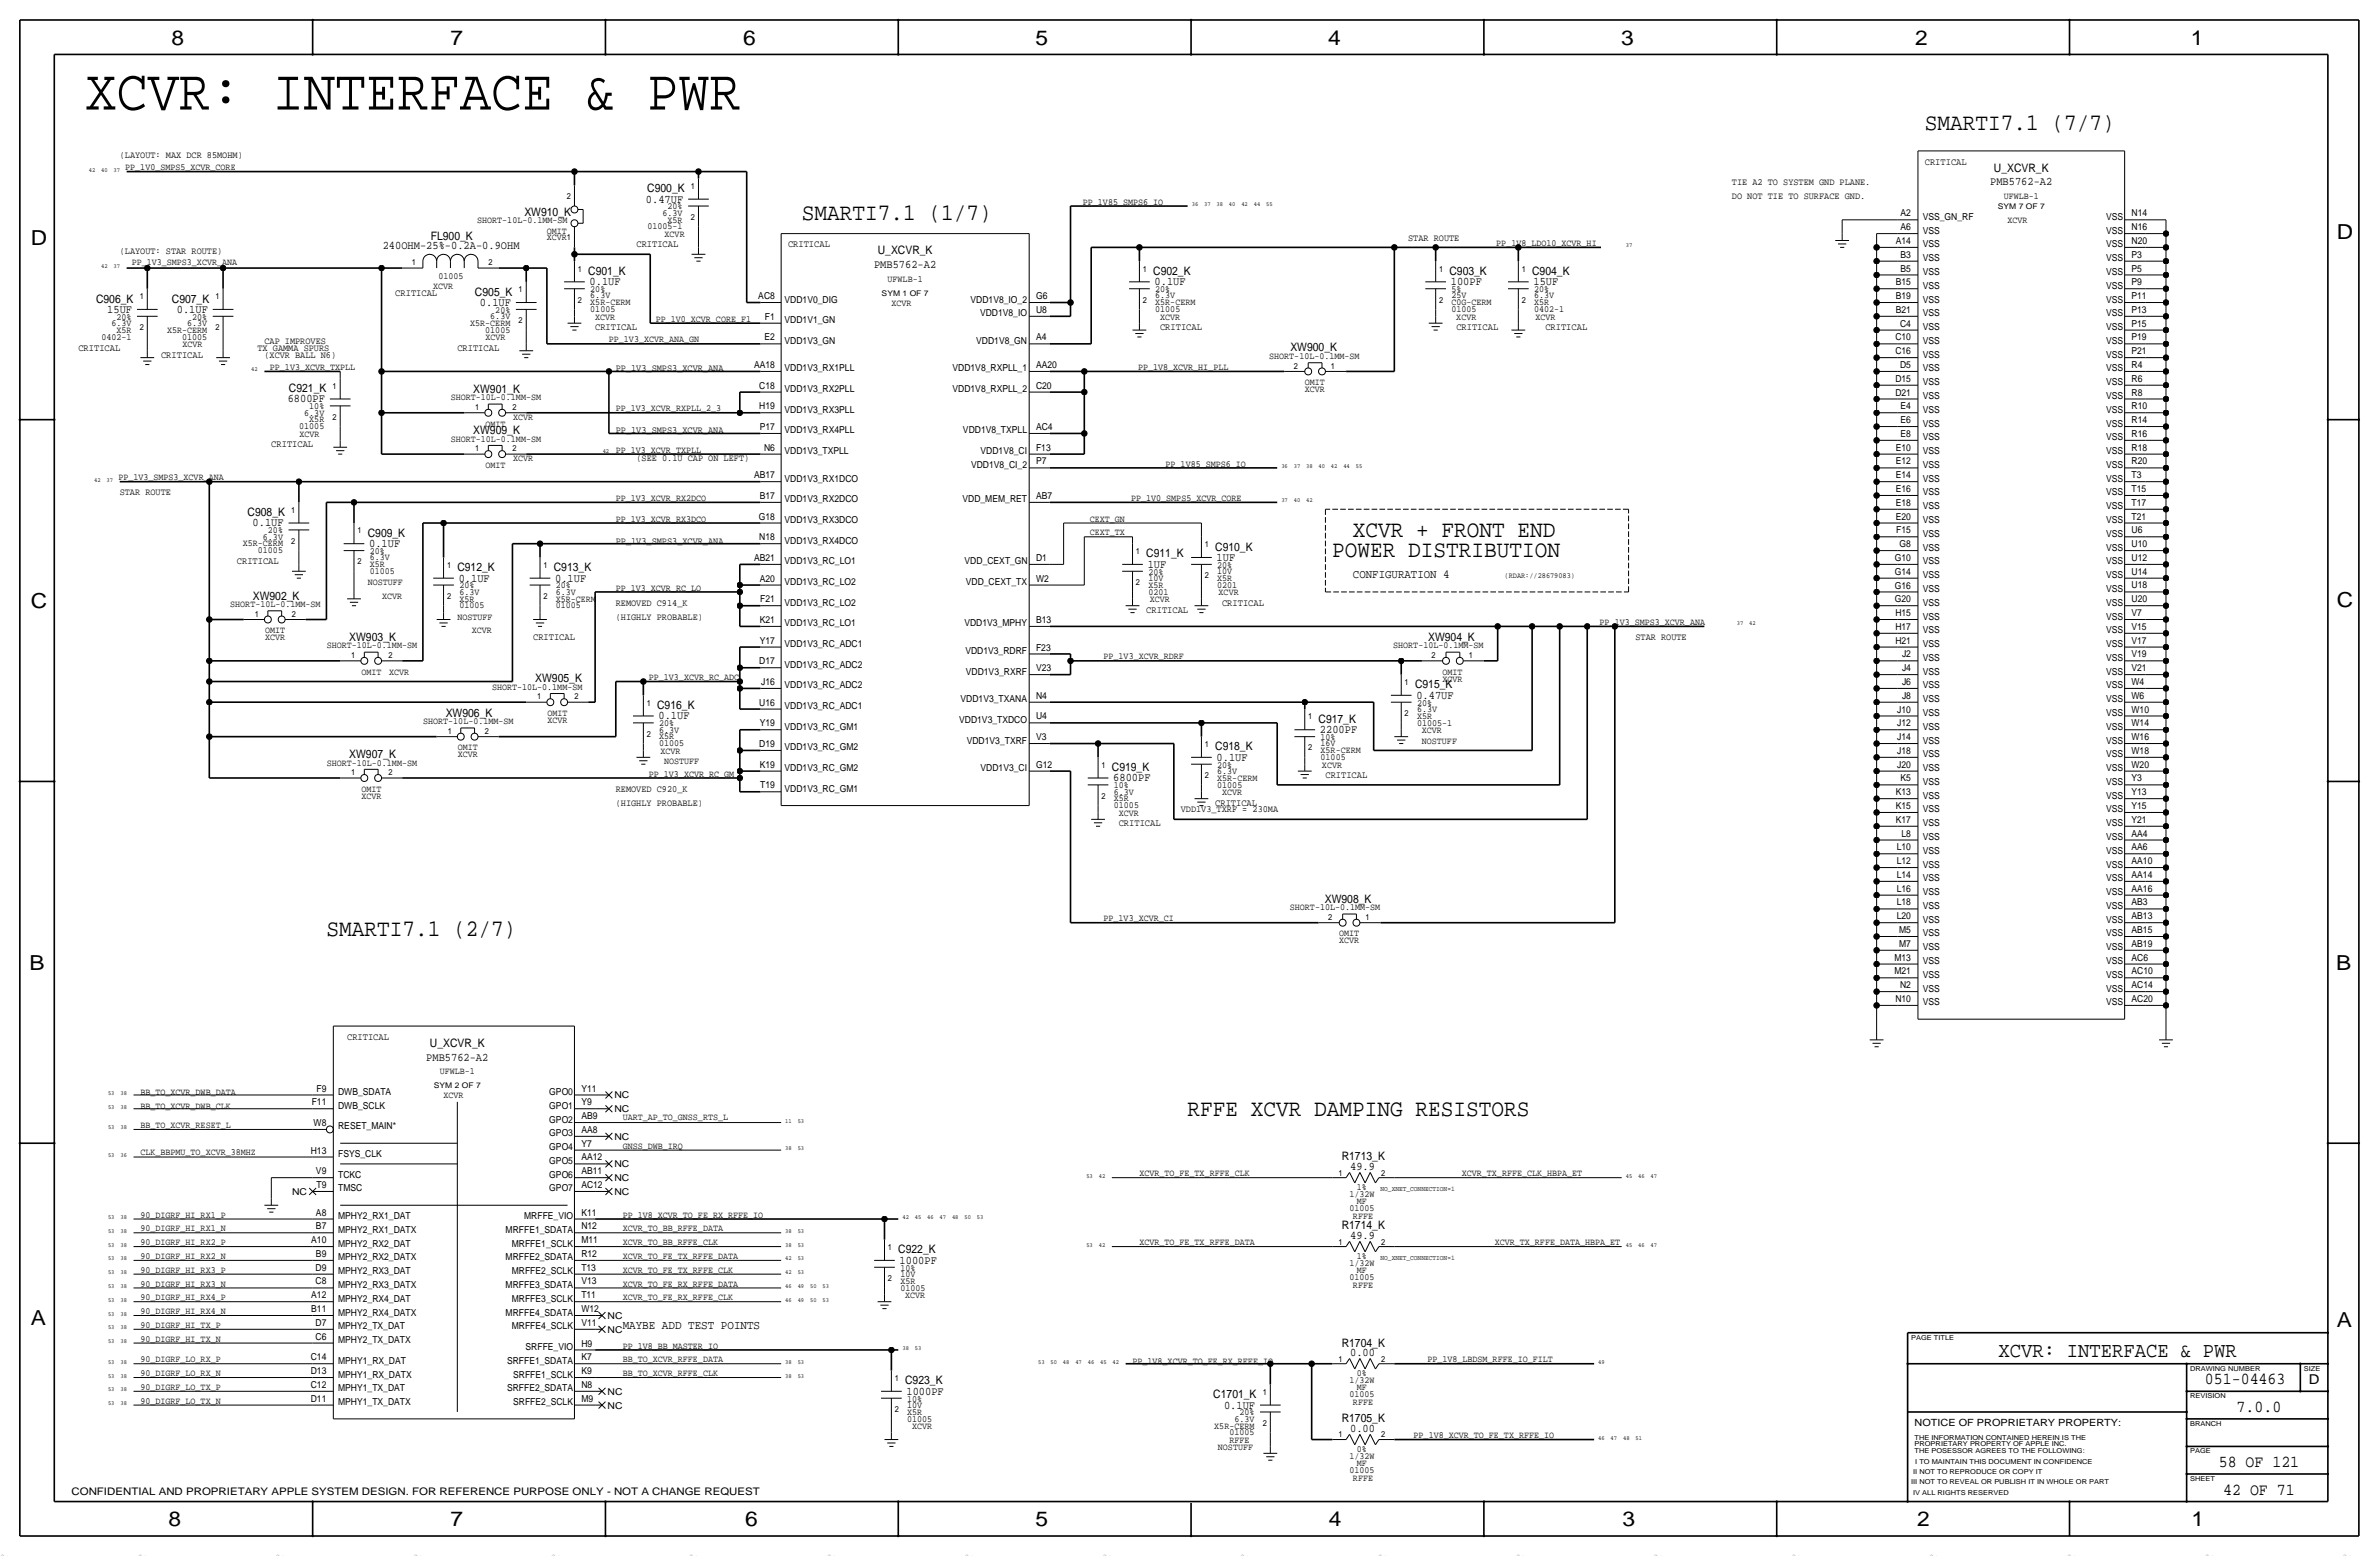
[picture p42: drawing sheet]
<svg xmlns="http://www.w3.org/2000/svg" width="877mm" height="574mm" viewBox="0 0 877 574" stroke-linecap="round" stroke-linejoin="round" font-family="sans-serif">
<defs><g id="words">
<text font-size="21.5" x="31.4" y="40.4">XCVR: INTERFACE &amp; PWR</text>
<g font-size="8.7">
<text x="709.6" y="48">SMARTI7.1 (7/7)</text>
<text x="295.6" y="81">SMARTI7.1 (1/7)</text>
<text x="498.8" y="197.9">XCVR + FRONT END</text>
<text x="491.2" y="205.5">POWER DISTRIBUTION</text>
<text x="120.3" y="345.2">SMARTI7.1 (2/7)</text>
<text x="437.8" y="411.2">RFFE XCVR DAMPING RESISTORS</text>
</g>
<text font-size="7.8" x="736.8" y="500.1">XCVR: INTERFACE &amp; PWR</text>
<g font-size="7.6">
<text x="63.2" y="16.5">8</text>
<text x="166.1" y="16.5">7</text>
<text x="274" y="16.5">6</text>
<text x="381.7" y="16.5">5</text>
<text x="489.7" y="16.5">4</text>
<text x="597.6" y="16.5">3</text>
<text x="706.1" y="16.5">2</text>
<text x="807.7" y="16.5">1</text>
<text x="861.5" y="88.1">D</text>
<text x="11.4" y="90.4">D</text>
<text x="11.4" y="224.3">C</text>
<text x="861.5" y="223.8">C</text>
<text x="10.9" y="357.6">B</text>
<text x="861.3" y="357.4">B</text>
<text x="11.4" y="488.4">A</text>
<text x="861.5" y="489.2">A</text>
<text x="62.2" y="562.6">8</text>
<text x="166.1" y="562.6">7</text>
<text x="274.8" y="562.6">6</text>
<text x="381.7" y="562.6">5</text>
<text x="489.9" y="562.6">4</text>
<text x="598.1" y="562.6">3</text>
<text x="706.8" y="562.6">2</text>
<text x="807.9" y="562.6">1</text>
</g>
<g font-size="6.2">
<text x="812.9" y="510.3">051-04463</text>
<text x="824.6" y="520.4">7.0.0</text>
<text x="818" y="540.8">58 OF 121</text>
<text x="819.6" y="550.9">42 OF 71</text>
</g>
<text font-size="5" x="851.2" y="510.3">D</text>
<text font-size="4.5" x="229.6" y="490">MAYBE ADD TEST POINTS</text>
<text font-size="4.4" x="498.8" y="213.1">CONFIGURATION 4</text>
<g font-size="4.3">
<text x="735.1" y="63.2">U_XCVR_K</text>
<text x="238.6" y="70.9">C900_K</text>
<text x="733.7" y="68.3">PMB5762-A2</text>
<text x="238.2" y="74.7">0.47UF</text>
<text x="193.3" y="79.5">XW910_K</text>
<text x="158.8" y="88.4">FL900_K</text>
<text x="141.1" y="91.9">240OHM-25%-0.2A-0.9OHM</text>
<text x="323.6" y="93.7">U_XCVR_K</text>
<text x="216.9" y="101.3">C901_K</text>
<text x="322.2" y="98.8">PMB5762-A2</text>
<text x="425.1" y="101.3">C902_K</text>
<text x="534.4" y="101.3">C903_K</text>
<text x="564.8" y="101.3">C904_K</text>
<text x="217.4" y="105.2">0.1UF</text>
<text x="425.7" y="105.2">0.1UF</text>
<text x="534.9" y="105.2">100PF</text>
<text x="565.4" y="105.2">15UF</text>
<text x="35.4" y="111.5">C906_K</text>
<text x="63.4" y="111.5">C907_K</text>
<text x="175.1" y="109">C905_K</text>
<text x="177" y="112.8">0.1UF</text>
<text x="39.5" y="115.3">15UF</text>
<text x="65.2" y="115.3">0.1UF</text>
<text x="475.7" y="129.5">XW900_K</text>
<text x="106.1" y="148.3">6800PF</text>
<text x="106.5" y="144.5">C921_K</text>
<text x="174.5" y="144.8">XW901_K</text>
<text x="174.5" y="160">XW909_K</text>
<text x="91.3" y="190.2">C908_K</text>
<text x="93.1" y="194.1">0.1UF</text>
<text x="135.6" y="197.9">C909_K</text>
<text x="136.1" y="201.7">0.1UF</text>
<text x="448" y="202.9">C910_K</text>
<text x="422.6" y="205.5">C911_K</text>
<text x="423.1" y="209.3">1UF</text>
<text x="448.5" y="206.8">1UF</text>
<text x="168.6" y="210.6">C912_K</text>
<text x="169.1" y="214.4">0.1UF</text>
<text x="204.2" y="210.6">C913_K</text>
<text x="204.7" y="214.4">0.1UF</text>
<text x="93.2" y="221">XW902_K</text>
<text x="128.8" y="236.2">XW903_K</text>
<text x="526.5" y="236.2">XW904_K</text>
<text x="197.3" y="251.5">XW905_K</text>
<text x="521.7" y="253.7">C915_K</text>
<text x="522.2" y="257.6">0.47UF</text>
<text x="242.3" y="261.4">C916_K</text>
<text x="164.3" y="264.2">XW906_K</text>
<text x="242.8" y="265.2">0.1UF</text>
<text x="486.1" y="266.4">C917_K</text>
<text x="486.6" y="270.3">2200PF</text>
<text x="128.8" y="279.4">XW907_K</text>
<text x="448" y="276.6">C918_K</text>
<text x="448.5" y="280.4">0.1UF</text>
<text x="409.9" y="284.2">C919_K</text>
<text x="410.4" y="288">6800PF</text>
<text x="488.4" y="332.7">XW908_K</text>
<text x="158.5" y="385.8">U_XCVR_K</text>
<text x="157.1" y="390.9">PMB5762-A2</text>
<text x="494.7" y="427.7">R1713_K</text>
<text x="497.8" y="431.3">49.9</text>
<text x="494.7" y="453.1">R1714_K</text>
<text x="497.8" y="456.7">49.9</text>
<text x="331.2" y="462">C922_K</text>
<text x="331.7" y="465.8">1000PF</text>
<text x="494.7" y="496.3">R1704_K</text>
<text x="497.8" y="499.9">0.00</text>
<text x="333.7" y="510.3">C923_K</text>
<text x="334.2" y="514.1">1000PF</text>
<text x="447.3" y="515.4">C1701_K</text>
<text x="451.3" y="519.2">0.1UF</text>
<text x="494.7" y="524.3">R1705_K</text>
<text x="497.8" y="527.8">0.00</text>
</g>
<text font-size="3.8" x="26.4" y="550.9">CONFIDENTIAL AND PROPRIETARY APPLE SYSTEM DESIGN. FOR REFERENCE PURPOSE ONLY - NOT A CHANGE REQUEST</text>
<text font-size="3.7" x="705.8" y="525.5">NOTICE OF PROPRIETARY PROPERTY:</text>
<g font-size="3.6">
<text x="709.6" y="60.7">CRITICAL</text>
<text x="234.6" y="91.2">CRITICAL</text>
<text x="290.5" y="91.2">CRITICAL</text>
<text x="145.7" y="109">CRITICAL</text>
<text x="219.4" y="121.7">CRITICAL</text>
<text x="427.7" y="121.7">CRITICAL</text>
<text x="536.9" y="121.7">CRITICAL</text>
<text x="569.7" y="121.7">CRITICAL</text>
<text x="28.9" y="129.3">CRITICAL</text>
<text x="59.4" y="131.8">CRITICAL</text>
<text x="168.6" y="129.3">CRITICAL</text>
<text x="100" y="164.8">CRITICAL</text>
<text x="87.3" y="208">CRITICAL</text>
<text x="422.6" y="225.8">CRITICAL</text>
<text x="450.5" y="223.3">CRITICAL</text>
<text x="196.5" y="236">CRITICAL</text>
<text x="488.6" y="286.8">CRITICAL</text>
<text x="448" y="296.9">CRITICAL</text>
<text x="412.4" y="304.5">CRITICAL</text>
<text x="128" y="383.3">CRITICAL</text>
</g>
<g font-size="3.5">
<text x="44.1" y="58.2">(LAYOUT: MAX DCR 85MOHM)</text>
<text x="46.2" y="62.7">PP_1V0_SMPS5_XCVR_CORE</text>
<text x="638.5" y="68.3">TIE A2 TO SYSTEM GND PLANE.</text>
<text x="246.1" y="77.2">20%</text>
<text x="399.2" y="75.4">PP_1V85_SMPS6_IO</text>
<text x="638.5" y="73.4">DO NOT TIE TO SURFACE GND.</text>
<text x="738.7" y="73.4">UFWLB-1</text>
<text x="175.9" y="82.3">SHORT-10L-0.1MM-SM</text>
<text x="244.3" y="79.5">6.3V</text>
<text x="246.1" y="82">X5R</text>
<text x="700.7" y="79.8">A2</text>
<text x="708.9" y="81">VSS_GN_RF</text>
<text x="740.1" y="82.3">XCVR</text>
<text x="776.5" y="81">VSS</text>
<text x="785.8" y="79.8">N14</text>
<text x="201.6" y="86.1">OMIT</text>
<text x="201.6" y="88.6">XCVR</text>
<text x="238.7" y="84.6">01005-1</text>
<text x="245" y="87.4">XCVR</text>
<text x="519.1" y="88.6">STAR ROUTE</text>
<text x="698.9" y="89.9">A14</text>
<text x="700.7" y="84.8">A6</text>
<text x="708.9" y="86.1">VSS</text>
<text x="776.5" y="86.1">VSS</text>
<text x="785.8" y="89.9">N20</text>
<text x="785.8" y="84.8">N16</text>
<text x="44.1" y="93.7">(LAYOUT: STAR ROUTE)</text>
<text x="551.6" y="90.7">PP_1V8_LDO10_XCVR_HI</text>
<text x="700.7" y="95">B3</text>
<text x="708.9" y="91.2">VSS</text>
<text x="776.5" y="91.2">VSS</text>
<text x="785.8" y="95">P3</text>
<text x="48.6" y="97.8">PP_1V3_SMPS3_XCVR_ANA</text>
<text x="700.7" y="100.1">B5</text>
<text x="708.9" y="96.3">VSS</text>
<text x="708.9" y="101.3">VSS</text>
<text x="776.5" y="101.3">VSS</text>
<text x="776.5" y="96.3">VSS</text>
<text x="785.8" y="100.1">P5</text>
<text x="159.7" y="106.4">XCVR</text>
<text x="161.7" y="102.9">01005</text>
<text x="217.6" y="107.7">20%</text>
<text x="327.2" y="103.9">UFWLB-1</text>
<text x="425.9" y="107.7">20%</text>
<text x="535.1" y="107.7">5%</text>
<text x="565.6" y="107.7">20%</text>
<text x="698.9" y="105.2">B15</text>
<text x="708.9" y="106.4">VSS</text>
<text x="776.5" y="106.4">VSS</text>
<text x="785.8" y="105.2">P9</text>
<text x="217.6" y="112.5">X5R-CERM</text>
<text x="217.6" y="110">6.3V</text>
<text x="279.6" y="110.2">AC8</text>
<text x="289.3" y="111.5">VDD1V0_DIG</text>
<text x="328.6" y="112.8">XCVR</text>
<text x="357.8" y="111.5">VDD1V8_IO_2</text>
<text x="382" y="110.2">G6</text>
<text x="425.9" y="112.5">X5R-CERM</text>
<text x="425.9" y="110">6.3V</text>
<text x="535.1" y="112.5">C0G-CERM</text>
<text x="535.1" y="110">25V</text>
<text x="565.6" y="112.5">X5R</text>
<text x="565.6" y="110">6.3V</text>
<text x="698.9" y="110.2">B19</text>
<text x="708.9" y="111.5">VSS</text>
<text x="776.5" y="111.5">VSS</text>
<text x="785.8" y="110.2">P11</text>
<text x="42.9" y="117.9">20%</text>
<text x="70.9" y="117.9">20%</text>
<text x="180.8" y="117.6">6.3V</text>
<text x="182.6" y="115.3">20%</text>
<text x="217.6" y="115.1">01005</text>
<text x="219.4" y="117.9">XCVR</text>
<text x="241.8" y="118.6">PP_1V0_XCVR_CORE_F1</text>
<text x="282" y="117.9">F1</text>
<text x="289.3" y="119.1">VDD1V1_GN</text>
<text x="361.3" y="116.6">VDD1V8_IO</text>
<text x="382" y="115.3">U8</text>
<text x="425.9" y="115.1">01005</text>
<text x="427.7" y="117.9">XCVR</text>
<text x="535.1" y="115.1">01005</text>
<text x="536.9" y="117.9">XCVR</text>
<text x="565.6" y="115.1">0402-1</text>
<text x="566.1" y="117.9">XCVR</text>
<text x="698.9" y="115.3">B21</text>
<text x="708.9" y="116.6">VSS</text>
<text x="776.5" y="116.6">VSS</text>
<text x="785.8" y="115.3">P13</text>
<text x="37.4" y="125.2">0402-1</text>
<text x="41.1" y="120.1">6.3V</text>
<text x="42.9" y="122.7">X5R</text>
<text x="61.6" y="122.7">X5R-CERM</text>
<text x="67.1" y="125.2">01005</text>
<text x="69" y="120.1">6.3V</text>
<text x="173.4" y="120.1">X5R-CERM</text>
<text x="178.9" y="122.7">01005</text>
<text x="179" y="125.5">XCVR</text>
<text x="281.8" y="125.5">E2</text>
<text x="382" y="125.5">A4</text>
<text x="698.8" y="125.5">C10</text>
<text x="700.5" y="120.4">C4</text>
<text x="708.9" y="121.7">VSS</text>
<text x="776.5" y="121.7">VSS</text>
<text x="785.8" y="125.5">P19</text>
<text x="785.8" y="120.4">P15</text>
<text x="67.2" y="128">XCVR</text>
<text x="94.9" y="129.3">TX GAMMA SPURS</text>
<text x="97.5" y="131.8">(XCVR BALL N6)</text>
<text x="97.5" y="126.7">CAP IMPROVES</text>
<text x="224.5" y="126.2">PP_1V3_XCVR_ANA_GN</text>
<text x="289.3" y="126.7">VDD1V3_GN</text>
<text x="359.9" y="126.7">VDD1V8_GN</text>
<text x="698.8" y="130.6">C16</text>
<text x="708.9" y="126.7">VSS</text>
<text x="708.9" y="131.8">VSS</text>
<text x="776.5" y="131.8">VSS</text>
<text x="776.5" y="126.7">VSS</text>
<text x="785.8" y="130.6">P21</text>
<text x="99.5" y="136.4">PP_1V3_XCVR_TXPLL</text>
<text x="227" y="136.9">PP_1V3_SMPS3_XCVR_ANA</text>
<text x="278" y="135.6">AA18</text>
<text x="289.3" y="136.9">VDD1V3_RX1PLL</text>
<text x="351.2" y="136.9">VDD1V8_RXPLL_1</text>
<text x="382" y="135.6">AA20</text>
<text x="419.6" y="136.4">PP_1V8_XCVR_HI_PLL</text>
<text x="467.9" y="132.3">SHORT-10L-0.1MM-SM</text>
<text x="700.5" y="135.6">D5</text>
<text x="708.9" y="136.9">VSS</text>
<text x="776.5" y="136.9">VSS</text>
<text x="785.8" y="135.6">R4</text>
<text x="279.9" y="143.3">C18</text>
<text x="382" y="143.3">C20</text>
<text x="481" y="142">OMIT</text>
<text x="698.8" y="140.7">D15</text>
<text x="708.9" y="142">VSS</text>
<text x="776.5" y="142">VSS</text>
<text x="785.8" y="140.7">R6</text>
<text x="166.2" y="147.6">SHORT-10L-0.1MM-SM</text>
<text x="289.3" y="144.5">VDD1V3_RX2PLL</text>
<text x="351.2" y="144.5">VDD1V8_RXPLL_2</text>
<text x="481" y="144.5">XCVR</text>
<text x="698.8" y="145.8">D21</text>
<text x="708.9" y="147.1">VSS</text>
<text x="776.5" y="147.1">VSS</text>
<text x="785.8" y="145.8">R8</text>
<text x="112.2" y="153.2">6.3V</text>
<text x="114" y="155.7">X5R</text>
<text x="114" y="150.9">10%</text>
<text x="189.1" y="154.7">XCVR</text>
<text x="227" y="151.6">PP_1V3_XCVR_RXPLL_2_3</text>
<text x="279.9" y="150.9">H19</text>
<text x="289.3" y="152.1">VDD1V3_RX3PLL</text>
<text x="700.7" y="156">E6</text>
<text x="700.7" y="150.9">E4</text>
<text x="708.9" y="152.1">VSS</text>
<text x="776.5" y="152.1">VSS</text>
<text x="785.8" y="156">R14</text>
<text x="785.8" y="150.9">R10</text>
<text x="110.3" y="158.2">01005</text>
<text x="110.4" y="161">XCVR</text>
<text x="179" y="157.2">OMIT</text>
<text x="227" y="159.8">PP_1V3_SMPS3_XCVR_ANA</text>
<text x="280.1" y="158.5">P17</text>
<text x="289.3" y="159.8">VDD1V3_RX4PLL</text>
<text x="355" y="159.8">VDD1V8_TXPLL</text>
<text x="382" y="158.5">AC4</text>
<text x="700.7" y="161">E8</text>
<text x="708.9" y="157.2">VSS</text>
<text x="776.5" y="157.2">VSS</text>
<text x="785.8" y="161">R16</text>
<text x="166.2" y="162.8">SHORT-10L-0.1MM-SM</text>
<text x="227" y="166.9">PP_1V3_XCVR_TXPLL</text>
<text x="281.7" y="166.1">N6</text>
<text x="289.3" y="167.4">VDD1V3_TXPLL</text>
<text x="361.5" y="167.4">VDD1V8_CI</text>
<text x="382" y="166.1">F13</text>
<text x="698.9" y="166.1">E10</text>
<text x="708.9" y="162.3">VSS</text>
<text x="708.9" y="167.4">VSS</text>
<text x="776.5" y="167.4">VSS</text>
<text x="776.5" y="162.3">VSS</text>
<text x="785.8" y="166.1">R18</text>
<text x="179" y="172.5">OMIT</text>
<text x="189.1" y="169.9">XCVR</text>
<text x="234.6" y="169.9">(SEE 0.1U CAP ON LEFT)</text>
<text x="358" y="172.5">VDD1V8_CI_2</text>
<text x="382" y="171.2">P7</text>
<text x="429.7" y="172">PP_1V85_SMPS6_IO</text>
<text x="698.9" y="171.2">E12</text>
<text x="708.9" y="172.5">VSS</text>
<text x="776.5" y="172.5">VSS</text>
<text x="785.8" y="171.2">R20</text>
<text x="43.6" y="177">PP_1V3_SMPS3_XCVR_ANA</text>
<text x="278" y="176.3">AB17</text>
<text x="289.3" y="177.5">VDD1V3_RX1DCO</text>
<text x="698.9" y="176.3">E14</text>
<text x="708.9" y="177.5">VSS</text>
<text x="776.5" y="177.5">VSS</text>
<text x="785.8" y="176.3">T3</text>
<text x="44.1" y="182.6">STAR ROUTE</text>
<text x="227" y="184.7">PP_1V3_XCVR_RX2DCO</text>
<text x="280.1" y="183.9">B17</text>
<text x="289.3" y="185.2">VDD1V3_RX2DCO</text>
<text x="354.8" y="185.2">VDD_MEM_RET</text>
<text x="382" y="183.9">AB7</text>
<text x="417" y="184.7">PP_1V0_SMPS5_XCVR_CORE</text>
<text x="698.9" y="181.4">E16</text>
<text x="708.9" y="182.6">VSS</text>
<text x="776.5" y="182.6">VSS</text>
<text x="785.8" y="181.4">T15</text>
<text x="279.7" y="191.5">G18</text>
<text x="698.9" y="191.5">E20</text>
<text x="698.9" y="186.4">E18</text>
<text x="708.9" y="187.7">VSS</text>
<text x="776.5" y="187.7">VSS</text>
<text x="785.8" y="191.5">T21</text>
<text x="785.8" y="186.4">T17</text>
<text x="98.8" y="196.6">20%</text>
<text x="227" y="192.3">PP_1V3_XCVR_RX3DCO</text>
<text x="289.3" y="192.8">VDD1V3_RX3DCO</text>
<text x="401.8" y="197.4">CEXT_TX</text>
<text x="401.8" y="192.3">CEXT_GN</text>
<text x="699.1" y="196.6">F15</text>
<text x="708.9" y="192.8">VSS</text>
<text x="708.9" y="197.9">VSS</text>
<text x="776.5" y="197.9">VSS</text>
<text x="776.5" y="192.8">VSS</text>
<text x="785.8" y="196.6">U6</text>
<text x="89.5" y="201.4">X5R-CERM</text>
<text x="95.1" y="204">01005</text>
<text x="96.9" y="198.9">6.3V</text>
<text x="227" y="200.4">PP_1V3_SMPS3_XCVR_ANA</text>
<text x="279.9" y="199.1">N18</text>
<text x="289.3" y="200.4">VDD1V3_RX4DCO</text>
<text x="700.3" y="201.7">G8</text>
<text x="708.9" y="202.9">VSS</text>
<text x="776.5" y="202.9">VSS</text>
<text x="785.8" y="201.7">U10</text>
<text x="136.3" y="209">X5R</text>
<text x="136.3" y="204.2">20%</text>
<text x="136.3" y="206.5">6.3V</text>
<text x="278" y="206.8">AB21</text>
<text x="289.3" y="208">VDD1V3_RC_LO1</text>
<text x="355.6" y="208">VDD_CEXT_GN</text>
<text x="382" y="206.8">D1</text>
<text x="448.8" y="209.3">20%</text>
<text x="698.6" y="206.8">G10</text>
<text x="708.9" y="208">VSS</text>
<text x="776.5" y="208">VSS</text>
<text x="785.8" y="206.8">U12</text>
<text x="135.6" y="215.6">NOSTUFF</text>
<text x="136.3" y="211.6">01005</text>
<text x="280.1" y="214.4">A20</text>
<text x="289.3" y="215.6">VDD1V3_RC_LO2</text>
<text x="356.1" y="215.6">VDD_CEXT_TX</text>
<text x="382" y="214.4">W2</text>
<text x="423.4" y="211.8">20%</text>
<text x="423.4" y="214.1">10V</text>
<text x="448.8" y="214.1">X5R</text>
<text x="448.8" y="211.6">10V</text>
<text x="698.6" y="211.8">G14</text>
<text x="708.9" y="213.1">VSS</text>
<text x="776.5" y="213.1">VSS</text>
<text x="785.8" y="211.8">U14</text>
<text x="140.9" y="220.7">XCVR</text>
<text x="169.4" y="221.7">X5R</text>
<text x="169.4" y="216.9">20%</text>
<text x="169.4" y="219.2">6.3V</text>
<text x="204.9" y="221.7">X5R-CERM</text>
<text x="204.9" y="216.9">20%</text>
<text x="204.9" y="219.2">6.3V</text>
<text x="227" y="217.7">PP_1V3_XCVR_RC_LO</text>
<text x="280.3" y="222">F21</text>
<text x="423.4" y="216.7">X5R</text>
<text x="423.4" y="219.2">0201</text>
<text x="423.9" y="222">XCVR</text>
<text x="448.8" y="216.7">0201</text>
<text x="449.3" y="219.5">XCVR</text>
<text x="698.6" y="222">G20</text>
<text x="698.6" y="216.9">G16</text>
<text x="708.9" y="218.2">VSS</text>
<text x="776.5" y="218.2">VSS</text>
<text x="785.8" y="222">U20</text>
<text x="785.8" y="216.9">U18</text>
<text x="84.9" y="223.8">SHORT-10L-0.1MM-SM</text>
<text x="169.4" y="224.3">01005</text>
<text x="204.9" y="224.3">01005</text>
<text x="227" y="223.3">REMOVED C914_K</text>
<text x="289.3" y="223.3">VDD1V3_RC_LO2</text>
<text x="698.8" y="227.1">H15</text>
<text x="708.9" y="223.3">VSS</text>
<text x="776.5" y="223.3">VSS</text>
<text x="785.8" y="227.1">V7</text>
<text x="97.7" y="233.4">OMIT</text>
<text x="168.6" y="228.3">NOSTUFF</text>
<text x="173.9" y="233.4">XCVR</text>
<text x="227" y="228.3">(HIGHLY PROBABLE)</text>
<text x="280.1" y="229.6">K21</text>
<text x="289.3" y="230.9">VDD1V3_RC_LO1</text>
<text x="355.5" y="230.9">VDD1V3_MPHY</text>
<text x="382" y="229.6">B13</text>
<text x="589.7" y="230.4">PP_1V3_SMPS3_XCVR_ANA</text>
<text x="698.8" y="232.2">H17</text>
<text x="708.9" y="228.3">VSS</text>
<text x="708.9" y="233.4">VSS</text>
<text x="776.5" y="233.4">VSS</text>
<text x="776.5" y="228.3">VSS</text>
<text x="785.8" y="232.2">V15</text>
<text x="97.7" y="236">XCVR</text>
<text x="120.5" y="239">SHORT-10L-0.1MM-SM</text>
<text x="280.1" y="237.2">Y17</text>
<text x="289.3" y="238.5">VDD1V3_RC_ADC1</text>
<text x="382" y="239.8">F23</text>
<text x="513.6" y="239">SHORT-10L-0.1MM-SM</text>
<text x="602.9" y="236">STAR ROUTE</text>
<text x="698.8" y="237.2">H21</text>
<text x="708.9" y="238.5">VSS</text>
<text x="776.5" y="238.5">VSS</text>
<text x="785.8" y="237.2">V17</text>
<text x="279.9" y="244.9">D17</text>
<text x="355.9" y="241">VDD1V3_RDRF</text>
<text x="406.9" y="243.1">PP_1V3_XCVR_RDRF</text>
<text x="701.2" y="242.3">J2</text>
<text x="708.9" y="243.6">VSS</text>
<text x="776.5" y="243.6">VSS</text>
<text x="785.8" y="242.3">V19</text>
<text x="133.3" y="248.7">OMIT</text>
<text x="143.4" y="248.7">XCVR</text>
<text x="239.2" y="250.7">PP_1V3_XCVR_RC_ADC</text>
<text x="289.3" y="246.1">VDD1V3_RC_ADC2</text>
<text x="356.1" y="248.7">VDD1V3_RXRF</text>
<text x="382" y="247.4">V23</text>
<text x="531.8" y="248.7">OMIT</text>
<text x="531.8" y="251.2">XCVR</text>
<text x="701.2" y="247.4">J4</text>
<text x="708.9" y="248.7">VSS</text>
<text x="776.5" y="248.7">VSS</text>
<text x="785.8" y="247.4">V21</text>
<text x="181.4" y="254.3">SHORT-10L-0.1MM-SM</text>
<text x="280.6" y="252.5">J16</text>
<text x="289.3" y="253.7">VDD1V3_RC_ADC2</text>
<text x="382" y="257.6">N4</text>
<text x="701.2" y="257.6">J8</text>
<text x="701.2" y="252.5">J6</text>
<text x="708.9" y="253.7">VSS</text>
<text x="776.5" y="253.7">VSS</text>
<text x="785.8" y="257.6">W6</text>
<text x="785.8" y="252.5">W4</text>
<text x="201.8" y="263.9">OMIT</text>
<text x="279.9" y="260.1">U16</text>
<text x="289.3" y="261.4">VDD1V3_RC_ADC1</text>
<text x="354.1" y="258.8">VDD1V3_TXANA</text>
<text x="522.4" y="260.1">20%</text>
<text x="522.4" y="262.4">6.3V</text>
<text x="699.5" y="262.6">J10</text>
<text x="708.9" y="263.9">VSS</text>
<text x="708.9" y="258.8">VSS</text>
<text x="776.5" y="263.9">VSS</text>
<text x="776.5" y="258.8">VSS</text>
<text x="785.8" y="262.6">W10</text>
<text x="156" y="267">SHORT-10L-0.1MM-SM</text>
<text x="201.8" y="266.4">XCVR</text>
<text x="243" y="267.7">20%</text>
<text x="280.1" y="267.7">Y19</text>
<text x="289.3" y="269">VDD1V3_RC_GM1</text>
<text x="353.6" y="266.4">VDD1V3_TXDCO</text>
<text x="382" y="265.2">U4</text>
<text x="522.4" y="264.9">X5R</text>
<text x="522.4" y="267.5">01005-1</text>
<text x="699.5" y="267.7">J12</text>
<text x="708.9" y="269">VSS</text>
<text x="776.5" y="269">VSS</text>
<text x="785.8" y="267.7">W14</text>
<text x="243" y="272.5">X5R</text>
<text x="243" y="275.1">01005</text>
<text x="243" y="270">6.3V</text>
<text x="279.9" y="275.3">D19</text>
<text x="356.4" y="274.1">VDD1V3_TXRF</text>
<text x="382" y="272.8">V3</text>
<text x="486.9" y="272.8">10%</text>
<text x="486.9" y="275.1">16V</text>
<text x="524.2" y="274.1">NOSTUFF</text>
<text x="524.2" y="270.3">XCVR</text>
<text x="699.5" y="272.8">J14</text>
<text x="708.9" y="274.1">VSS</text>
<text x="776.5" y="274.1">VSS</text>
<text x="785.8" y="272.8">W16</text>
<text x="168.8" y="276.6">OMIT</text>
<text x="168.8" y="279.1">XCVR</text>
<text x="243.5" y="277.9">XCVR</text>
<text x="244.8" y="281.7">NOSTUFF</text>
<text x="289.3" y="276.6">VDD1V3_RC_GM2</text>
<text x="486.9" y="277.6">X5R-CERM</text>
<text x="486.9" y="280.2">01005</text>
<text x="699.5" y="277.9">J18</text>
<text x="708.9" y="279.1">VSS</text>
<text x="776.5" y="279.1">VSS</text>
<text x="785.8" y="277.9">W18</text>
<text x="120.5" y="282.2">SHORT-10L-0.1MM-SM</text>
<text x="239.2" y="286.3">PP_1V3_XCVR_RC_GM</text>
<text x="280.1" y="283">K19</text>
<text x="289.3" y="284.2">VDD1V3_RC_GM2</text>
<text x="361.5" y="284.2">VDD1V3_CI</text>
<text x="382" y="283">G12</text>
<text x="448.8" y="287.8">X5R-CERM</text>
<text x="448.8" y="283">20%</text>
<text x="448.8" y="285.2">6.3V</text>
<text x="487.4" y="283">XCVR</text>
<text x="699.5" y="283">J20</text>
<text x="708.9" y="284.2">VSS</text>
<text x="776.5" y="284.2">VSS</text>
<text x="785.8" y="283">W20</text>
<text x="133.3" y="291.8">OMIT</text>
<text x="227" y="291.8">REMOVED C920_K</text>
<text x="280.3" y="290.6">T19</text>
<text x="289.3" y="291.8">VDD1V3_RC_GM1</text>
<text x="410.7" y="290.6">10%</text>
<text x="410.7" y="292.9">6.3V</text>
<text x="448.8" y="290.3">01005</text>
<text x="450.5" y="293.1">XCVR</text>
<text x="698.9" y="293.1">K13</text>
<text x="700.7" y="288">K5</text>
<text x="708.9" y="289.3">VSS</text>
<text x="776.5" y="289.3">VSS</text>
<text x="785.8" y="293.1">Y13</text>
<text x="785.8" y="288">Y3</text>
<text x="133.3" y="294.4">XCVR</text>
<text x="227" y="296.9">(HIGHLY PROBABLE)</text>
<text x="410.7" y="295.4">X5R</text>
<text x="410.7" y="297.9">01005</text>
<text x="435.3" y="299.5">VDD1V3_TXRF = 230MA</text>
<text x="698.9" y="298.2">K15</text>
<text x="708.9" y="294.4">VSS</text>
<text x="708.9" y="299.5">VSS</text>
<text x="776.5" y="299.5">VSS</text>
<text x="776.5" y="294.4">VSS</text>
<text x="785.8" y="298.2">Y15</text>
<text x="412.4" y="300.7">XCVR</text>
<text x="698.9" y="303.3">K17</text>
<text x="708.9" y="304.5">VSS</text>
<text x="776.5" y="304.5">VSS</text>
<text x="785.8" y="303.3">Y21</text>
<text x="701" y="308.4">L8</text>
<text x="708.9" y="309.6">VSS</text>
<text x="776.5" y="309.6">VSS</text>
<text x="785.8" y="308.4">AA4</text>
<text x="699.3" y="313.4">L10</text>
<text x="708.9" y="314.7">VSS</text>
<text x="776.5" y="314.7">VSS</text>
<text x="785.8" y="313.4">AA6</text>
<text x="699.3" y="323.6">L14</text>
<text x="699.3" y="318.5">L12</text>
<text x="708.9" y="319.8">VSS</text>
<text x="776.5" y="319.8">VSS</text>
<text x="785.8" y="323.6">AA14</text>
<text x="785.8" y="318.5">AA10</text>
<text x="699.3" y="328.7">L16</text>
<text x="708.9" y="329.9">VSS</text>
<text x="708.9" y="324.9">VSS</text>
<text x="776.5" y="324.9">VSS</text>
<text x="776.5" y="329.9">VSS</text>
<text x="785.8" y="328.7">AA16</text>
<text x="475.5" y="335.5">SHORT-10L-0.1MM-SM</text>
<text x="699.3" y="333.8">L18</text>
<text x="708.9" y="335">VSS</text>
<text x="776.5" y="335">VSS</text>
<text x="785.8" y="333.8">AB3</text>
<text x="406.9" y="339.6">PP_1V3_XCVR_CI</text>
<text x="699.3" y="338.8">L20</text>
<text x="708.9" y="340.1">VSS</text>
<text x="776.5" y="340.1">VSS</text>
<text x="785.8" y="338.8">AB13</text>
<text x="493.7" y="345.2">OMIT</text>
<text x="493.7" y="347.7">XCVR</text>
<text x="700.2" y="343.9">M5</text>
<text x="708.9" y="345.2">VSS</text>
<text x="776.5" y="345.2">VSS</text>
<text x="785.8" y="343.9">AB15</text>
<text x="700.2" y="349">M7</text>
<text x="708.9" y="350.3">VSS</text>
<text x="776.5" y="350.3">VSS</text>
<text x="785.8" y="349">AB19</text>
<text x="698.4" y="359.2">M21</text>
<text x="698.4" y="354.1">M13</text>
<text x="708.9" y="355.3">VSS</text>
<text x="776.5" y="355.3">VSS</text>
<text x="785.8" y="359.2">AC10</text>
<text x="785.8" y="354.1">AC6</text>
<text x="700.5" y="364.2">N2</text>
<text x="708.9" y="360.4">VSS</text>
<text x="708.9" y="365.5">VSS</text>
<text x="776.5" y="365.5">VSS</text>
<text x="776.5" y="360.4">VSS</text>
<text x="785.8" y="364.2">AC14</text>
<text x="698.8" y="369.3">N10</text>
<text x="708.9" y="370.6">VSS</text>
<text x="776.5" y="370.6">VSS</text>
<text x="785.8" y="369.3">AC20</text>
<text x="162.1" y="396">UFWLB-1</text>
<text x="51.8" y="403.6">BB_TO_XCVR_DWB_DATA</text>
<text x="114.9" y="407.4">F11</text>
<text x="116.7" y="402.3">F9</text>
<text x="124.7" y="403.6">DWB_SDATA</text>
<text x="163.5" y="404.9">XCVR</text>
<text x="202.5" y="403.6">GPO0</text>
<text x="214.3" y="407.4">Y9</text>
<text x="214.3" y="402.3">Y11</text>
<text x="226.5" y="404.9">NC</text>
<text x="51.8" y="408.7">BB_TO_XCVR_DWB_CLK</text>
<text x="124.7" y="408.7">DWB_SCLK</text>
<text x="202.5" y="413.8">GPO2</text>
<text x="202.5" y="408.7">GPO1</text>
<text x="214.3" y="412.5">AB9</text>
<text x="226.5" y="410">NC</text>
<text x="229.6" y="413">UART_AP_TO_GNSS_RTS_L</text>
<text x="51.8" y="415.8">BB_TO_XCVR_RESET_L</text>
<text x="115.6" y="415">W8</text>
<text x="124.7" y="416.3">RESET_MAIN*</text>
<text x="202.5" y="418.8">GPO3</text>
<text x="214.3" y="417.6">AA8</text>
<text x="51.8" y="425.8">CLK_BBPMU_TO_XCVR_38MHZ</text>
<text x="114.6" y="425.2">H13</text>
<text x="202.5" y="423.9">GPO4</text>
<text x="214.3" y="422.7">Y7</text>
<text x="226.5" y="420.1">NC</text>
<text x="229.6" y="423.4">GNSS_DWB_IRQ</text>
<text x="124.7" y="426.5">FSYS_CLK</text>
<text x="202.5" y="429">GPO5</text>
<text x="214.3" y="427.7">AA12</text>
<text x="226.5" y="430.3">NC</text>
<text x="116.5" y="432.8">V9</text>
<text x="116.7" y="437.9">T9</text>
<text x="124.7" y="434.1">TCKC</text>
<text x="202.5" y="434.1">GPO6</text>
<text x="214.3" y="437.9">AC12</text>
<text x="214.3" y="432.8">AB11</text>
<text x="226.5" y="435.4">NC</text>
<text x="420.1" y="433.6">XCVR_TO_FE_TX_RFFE_CLK</text>
<text x="538.9" y="433.6">XCVR_TX_RFFE_CLK_HBPA_ET</text>
<text x="107.7" y="440.4">NC</text>
<text x="124.7" y="439.2">TMSC</text>
<text x="202.5" y="439.2">GPO7</text>
<text x="226.5" y="440.4">NC</text>
<text x="497.5" y="441.2">1/32W</text>
<text x="500.3" y="443.7">MF</text>
<text x="500.3" y="438.7">1%</text>
<text x="51.8" y="448.8">90_DIGRF_HI_RX1_P</text>
<text x="116.5" y="448.1">A8</text>
<text x="124.7" y="449.3">MPHY2_RX1_DAT</text>
<text x="193.2" y="449.3">MRFFE_VIO</text>
<text x="214.3" y="448.1">K11</text>
<text x="229.6" y="448.8">PP_1V8_XCVR_TO_FE_RX_RFFE_IO</text>
<text x="497.5" y="446.3">01005</text>
<text x="498.8" y="449.3">RFFE</text>
<text x="51.8" y="453.9">90_DIGRF_HI_RX1_N</text>
<text x="116.5" y="453.1">B7</text>
<text x="124.7" y="454.4">MPHY2_RX1_DATX</text>
<text x="186.4" y="454.4">MRFFE1_SDATA</text>
<text x="214.3" y="453.1">N12</text>
<text x="229.6" y="453.9">XCVR_TO_BB_RFFE_DATA</text>
<text x="51.8" y="459">90_DIGRF_HI_RX2_P</text>
<text x="114.7" y="458.2">A10</text>
<text x="124.7" y="459.5">MPHY2_RX2_DAT</text>
<text x="188.7" y="459.5">MRFFE1_SCLK</text>
<text x="214.3" y="458.2">M11</text>
<text x="229.6" y="459">XCVR_TO_BB_RFFE_CLK</text>
<text x="420.1" y="459">XCVR_TO_FE_TX_RFFE_DATA</text>
<text x="551.1" y="459">XCVR_TX_RFFE_DATA_HBPA_ET</text>
<text x="51.8" y="464.1">90_DIGRF_HI_RX2_N</text>
<text x="116.5" y="463.3">B9</text>
<text x="124.7" y="464.6">MPHY2_RX2_DATX</text>
<text x="186.4" y="464.6">MRFFE2_SDATA</text>
<text x="214.3" y="463.3">R12</text>
<text x="229.6" y="464.1">XCVR_TO_FE_TX_RFFE_DATA</text>
<text x="497.5" y="466.6">1/32W</text>
<text x="500.3" y="464.1">1%</text>
<text x="51.8" y="469.1">90_DIGRF_HI_RX3_P</text>
<text x="116.3" y="473.5">C8</text>
<text x="116.3" y="468.4">D9</text>
<text x="124.7" y="469.6">MPHY2_RX3_DAT</text>
<text x="188.7" y="469.6">MRFFE2_SCLK</text>
<text x="214.3" y="473.5">V13</text>
<text x="214.3" y="468.4">T13</text>
<text x="229.6" y="469.1">XCVR_TO_FE_TX_RFFE_CLK</text>
<text x="331.9" y="473.2">X5R</text>
<text x="331.9" y="468.4">10%</text>
<text x="331.9" y="470.7">10V</text>
<text x="497.5" y="471.7">01005</text>
<text x="500.3" y="469.1">MF</text>
<text x="51.8" y="479.3">90_DIGRF_HI_RX4_P</text>
<text x="51.8" y="474.2">90_DIGRF_HI_RX3_N</text>
<text x="114.7" y="478.5">A12</text>
<text x="124.7" y="474.7">MPHY2_RX3_DATX</text>
<text x="124.7" y="479.8">MPHY2_RX4_DAT</text>
<text x="186.4" y="474.7">MRFFE3_SDATA</text>
<text x="188.7" y="479.8">MRFFE3_SCLK</text>
<text x="214.3" y="478.5">T11</text>
<text x="229.6" y="479.3">XCVR_TO_FE_RX_RFFE_CLK</text>
<text x="229.6" y="474.2">XCVR_TO_FE_RX_RFFE_DATA</text>
<text x="331.9" y="475.7">01005</text>
<text x="333.7" y="478.5">XCVR</text>
<text x="498.8" y="474.7">RFFE</text>
<text x="51.8" y="484.4">90_DIGRF_HI_RX4_N</text>
<text x="114.7" y="483.6">B11</text>
<text x="124.7" y="484.9">MPHY2_RX4_DATX</text>
<text x="186.4" y="484.9">MRFFE4_SDATA</text>
<text x="214.3" y="483.6">W12</text>
<text x="51.8" y="489.5">90_DIGRF_HI_TX_P</text>
<text x="116.3" y="488.7">D7</text>
<text x="124.7" y="490">MPHY2_TX_DAT</text>
<text x="188.7" y="490">MRFFE4_SCLK</text>
<text x="214.3" y="488.7">V11</text>
<text x="224" y="486.2">NC</text>
<text x="224" y="491.2">NC</text>
<text x="51.8" y="494.5">90_DIGRF_HI_TX_N</text>
<text x="116.3" y="493.8">C6</text>
<text x="124.7" y="495">MPHY2_TX_DATX</text>
<text x="193.8" y="497.6">SRFFE_VIO</text>
<text x="214.3" y="496.3">H9</text>
<text x="229.6" y="497.1">PP_1V8_BB_MASTER_IO</text>
<text x="51.8" y="502.2">90_DIGRF_LO_RX_P</text>
<text x="114.6" y="501.4">C14</text>
<text x="124.7" y="502.7">MPHY1_RX_DAT</text>
<text x="186.9" y="502.7">SRFFE1_SDATA</text>
<text x="214.3" y="501.4">K7</text>
<text x="229.6" y="502.2">BB_TO_XCVR_RFFE_DATA</text>
<text x="417.5" y="502.7">PP_1V8_XCVR_TO_FE_RX_RFFE_IO</text>
<text x="526.2" y="502.2">PP_1V8_LBDSM_RFFE_IO_FILT</text>
<text x="51.8" y="507.2">90_DIGRF_LO_RX_N</text>
<text x="114.6" y="506.5">D13</text>
<text x="124.7" y="507.7">MPHY1_RX_DATX</text>
<text x="189.2" y="507.7">SRFFE1_SCLK</text>
<text x="214.3" y="506.5">K9</text>
<text x="229.6" y="507.2">BB_TO_XCVR_RFFE_CLK</text>
<text x="497.5" y="509.8">1/32W</text>
<text x="500.3" y="507.2">0%</text>
<text x="51.8" y="512.3">90_DIGRF_LO_TX_P</text>
<text x="114.6" y="511.6">C12</text>
<text x="124.7" y="512.8">MPHY1_TX_DAT</text>
<text x="186.9" y="512.8">SRFFE2_SDATA</text>
<text x="214.3" y="511.6">N8</text>
<text x="224" y="514.1">NC</text>
<text x="497.5" y="514.9">01005</text>
<text x="500.3" y="512.3">MF</text>
<text x="51.8" y="517.4">90_DIGRF_LO_TX_N</text>
<text x="114.6" y="516.6">D11</text>
<text x="124.7" y="517.9">MPHY1_TX_DATX</text>
<text x="189.2" y="517.9">SRFFE2_SCLK</text>
<text x="214.3" y="516.6">M9</text>
<text x="224" y="519.2">NC</text>
<text x="334.5" y="521.5">X5R</text>
<text x="334.5" y="516.6">10%</text>
<text x="334.5" y="518.9">10V</text>
<text x="456.9" y="521.7">20%</text>
<text x="498.8" y="517.9">RFFE</text>
<text x="334.5" y="524">01005</text>
<text x="336.2" y="526.8">XCVR</text>
<text x="447.7" y="526.5">X5R-CERM</text>
<text x="455.1" y="524">6.3V</text>
<text x="453.2" y="529.1">01005</text>
<text x="453.3" y="531.9">RFFE</text>
<text x="521.2" y="530.1">PP_1V8_XCVR_TO_FE_TX_RFFE_IO</text>
<text x="449" y="534.4">NOSTUFF</text>
<text x="497.5" y="537.7">1/32W</text>
<text x="500.3" y="535.2">0%</text>
<text x="497.5" y="542.8">01005</text>
<text x="498.8" y="545.8">RFFE</text>
<text x="500.3" y="540.3">MF</text>
</g>
<g font-size="3.1">
<text x="254.7" y="69.6">1</text>
<text x="209" y="73.4">2</text>
<text x="254.7" y="81">2</text>
<text x="209" y="88.6">1</text>
<text x="151.8" y="97.5">1</text>
<text x="180" y="97.5">2</text>
<text x="213.1" y="100.1">1</text>
<text x="421.3" y="100.1">1</text>
<text x="530.6" y="100.1">1</text>
<text x="561" y="100.1">1</text>
<text x="191.2" y="107.7">1</text>
<text x="51.5" y="110.2">1</text>
<text x="79.4" y="110.2">1</text>
<text x="213.1" y="111.5">2</text>
<text x="421.3" y="111.5">2</text>
<text x="530.6" y="111.5">2</text>
<text x="561" y="111.5">2</text>
<text x="191.2" y="119.1">2</text>
<text x="51.5" y="121.7">2</text>
<text x="79.4" y="121.7">2</text>
<text x="477" y="135.9">2</text>
<text x="490.7" y="135.9">1</text>
<text x="122.6" y="143.3">1</text>
<text x="122.6" y="154.7">2</text>
<text x="175.2" y="151.1">1</text>
<text x="188.9" y="151.1">2</text>
<text x="175.2" y="166.4">1</text>
<text x="188.9" y="166.4">2</text>
<text x="107.4" y="189">1</text>
<text x="131.8" y="196.6">1</text>
<text x="107.4" y="200.4">2</text>
<text x="444.2" y="201.7">1</text>
<text x="131.8" y="208">2</text>
<text x="164.8" y="209.3">1</text>
<text x="200.4" y="209.3">1</text>
<text x="418.8" y="204.2">1</text>
<text x="418.8" y="215.6">2</text>
<text x="444.2" y="213.1">2</text>
<text x="164.8" y="220.7">2</text>
<text x="200.4" y="220.7">2</text>
<text x="93.9" y="227.3">1</text>
<text x="107.6" y="227.3">2</text>
<text x="129.5" y="242.6">1</text>
<text x="143.2" y="242.6">2</text>
<text x="527.8" y="242.6">2</text>
<text x="541.5" y="242.6">1</text>
<text x="198.1" y="257.8">1</text>
<text x="211.8" y="257.8">2</text>
<text x="517.9" y="252.5">1</text>
<text x="238.5" y="260.1">1</text>
<text x="517.9" y="263.9">2</text>
<text x="482.3" y="265.2">1</text>
<text x="165" y="270.5">1</text>
<text x="178.8" y="270.5">2</text>
<text x="238.5" y="271.5">2</text>
<text x="444.2" y="275.3">1</text>
<text x="482.3" y="276.6">2</text>
<text x="129.5" y="285.8">1</text>
<text x="143.2" y="285.8">2</text>
<text x="406.1" y="283">1</text>
<text x="444.2" y="286.8">2</text>
<text x="406.1" y="294.4">2</text>
<text x="489.7" y="339.1">2</text>
<text x="503.4" y="339.1">1</text>
<text x="493.5" y="433.3">1</text>
<text x="509.2" y="433.3">2</text>
<text x="327.4" y="460.8">1</text>
<text x="493.5" y="458.7">1</text>
<text x="509.2" y="458.7">2</text>
<text x="327.4" y="472.2">2</text>
<text x="493.5" y="501.9">1</text>
<text x="509.2" y="501.9">2</text>
<text x="329.9" y="509">1</text>
<text x="465.5" y="514.1">1</text>
<text x="329.9" y="520.4">2</text>
<text x="465.5" y="525.5">2</text>
<text x="493.5" y="529.8">1</text>
<text x="509.2" y="529.8">2</text>
</g>
<g font-size="2.9">
<text x="736.5" y="77.2">SYM 7 OF 7</text>
<text x="325" y="109">SYM 1 OF 7</text>
<text x="554.7" y="213.1">(RDAR://28679083)</text>
<text x="159.9" y="401.1">SYM 2 OF 7</text>
</g>
<g font-size="2.8" fill="#b6b6b4">
<text x="0" y="573.5" transform="rotate(45 0 573.5)">=</text>
<text x="101.6" y="573.5" transform="rotate(45 101.6 573.5)">=</text>
<text x="152.4" y="573.5" transform="rotate(45 152.4 573.5)">=</text>
<text x="203.2" y="573.5" transform="rotate(45 203.2 573.5)">=</text>
<text x="355.6" y="573.5" transform="rotate(45 355.6 573.5)">=</text>
<text x="406.4" y="573.5" transform="rotate(45 406.4 573.5)">=</text>
<text x="457.2" y="573.5" transform="rotate(45 457.2 573.5)">=</text>
<text x="609.6" y="573.5" transform="rotate(45 609.6 573.5)">=</text>
<text x="660.4" y="573.5" transform="rotate(45 660.4 573.5)">=</text>
<text x="711.2" y="573.5" transform="rotate(45 711.2 573.5)">=</text>
<text x="863.6" y="573.5" transform="rotate(45 863.6 573.5)">=</text>
</g>
<g font-size="2.6">
<text x="509" y="439.2">NO_XNET_CONNECTION=1</text>
<text x="509" y="464.6">NO_XNET_CONNECTION=1</text>
</g>
<g font-size="2.5">
<text x="704.5" y="493.8">PAGE TITLE</text>
<text x="807.4" y="505.2">DRAWING NUMBER</text>
<text x="849.3" y="505.2">SIZE</text>
<text x="807.4" y="515.4">REVISION</text>
<text x="807.4" y="525.5">BRANCH</text>
<text x="705.8" y="533.1">PROPRIETARY PROPERTY OF APPLE INC.</text>
<text x="705.8" y="530.6">THE INFORMATION CONTAINED HEREIN IS THE</text>
<text x="705.8" y="535.7">THE POSESSOR AGREES TO THE FOLLOWING:</text>
<text x="706.1" y="539.5">I TO MAINTAIN THIS DOCUMENT IN CONFIDENCE</text>
<text x="807.4" y="535.7">PAGE</text>
<text x="705.3" y="543.3">II NOT TO REPRODUCE OR COPY IT</text>
<text x="807.4" y="545.8">SHEET</text>
<text x="704.5" y="547.1">III NOT TO REVEAL OR PUBLISH IT IN WHOLE OR PART</text>
<text x="705.3" y="550.9">IV ALL RIGHTS RESERVED</text>
</g>
<g font-size="2.3">
<text x="32.7" y="63.2">42</text>
<text x="37.3" y="63.2">40</text>
<text x="41.9" y="63.2">37</text>
<text x="439.4" y="75.9">36</text>
<text x="443.9" y="75.9">37</text>
<text x="448.5" y="75.9">38</text>
<text x="453.1" y="75.9">40</text>
<text x="457.7" y="75.9">42</text>
<text x="462.2" y="75.9">44</text>
<text x="466.8" y="75.9">55</text>
<text x="599.4" y="91.2">37</text>
<text x="37.3" y="98.8">42</text>
<text x="41.9" y="98.8">37</text>
<text x="92.7" y="136.9">42</text>
<text x="222.2" y="166.9">42</text>
<text x="472.4" y="172.5">36</text>
<text x="477" y="172.5">37</text>
<text x="481.5" y="172.5">38</text>
<text x="486.1" y="172.5">40</text>
<text x="490.7" y="172.5">42</text>
<text x="495.2" y="172.5">44</text>
<text x="499.8" y="172.5">55</text>
<text x="34.7" y="177.5">42</text>
<text x="39.3" y="177.5">37</text>
<text x="472.4" y="185.2">37</text>
<text x="477" y="185.2">40</text>
<text x="481.5" y="185.2">42</text>
<text x="640.3" y="230.4">37</text>
<text x="644.9" y="230.4">42</text>
<text x="39.8" y="403.6">53</text>
<text x="44.4" y="403.6">38</text>
<text x="39.8" y="408.7">53</text>
<text x="44.4" y="408.7">38</text>
<text x="289.5" y="413.8">11</text>
<text x="294.1" y="413.8">53</text>
<text x="39.8" y="416.3">53</text>
<text x="44.4" y="416.3">38</text>
<text x="289.5" y="423.9">38</text>
<text x="294.1" y="423.9">53</text>
<text x="39.8" y="426.5">53</text>
<text x="44.4" y="426.5">36</text>
<text x="400.5" y="434.1">53</text>
<text x="405.1" y="434.1">42</text>
<text x="599.4" y="434.1">45</text>
<text x="604" y="434.1">46</text>
<text x="608.5" y="434.1">47</text>
<text x="39.8" y="449.3">53</text>
<text x="44.4" y="449.3">38</text>
<text x="332.7" y="449.3">42</text>
<text x="337.3" y="449.3">45</text>
<text x="341.8" y="449.3">46</text>
<text x="346.4" y="449.3">47</text>
<text x="351" y="449.3">48</text>
<text x="355.5" y="449.3">50</text>
<text x="360.1" y="449.3">53</text>
<text x="39.8" y="454.4">53</text>
<text x="44.4" y="454.4">38</text>
<text x="289.5" y="454.4">38</text>
<text x="294.1" y="454.4">53</text>
<text x="39.8" y="459.5">53</text>
<text x="44.4" y="459.5">38</text>
<text x="289.5" y="459.5">38</text>
<text x="294.1" y="459.5">53</text>
<text x="400.5" y="459.5">53</text>
<text x="405.1" y="459.5">42</text>
<text x="599.4" y="459.5">45</text>
<text x="604" y="459.5">46</text>
<text x="608.5" y="459.5">47</text>
<text x="39.8" y="464.6">53</text>
<text x="44.4" y="464.6">38</text>
<text x="289.5" y="464.6">42</text>
<text x="294.1" y="464.6">53</text>
<text x="39.8" y="469.6">53</text>
<text x="44.4" y="469.6">38</text>
<text x="289.5" y="469.6">42</text>
<text x="294.1" y="469.6">53</text>
<text x="39.8" y="479.8">53</text>
<text x="39.8" y="474.7">53</text>
<text x="44.4" y="479.8">38</text>
<text x="44.4" y="474.7">38</text>
<text x="289.5" y="474.7">46</text>
<text x="289.5" y="479.8">46</text>
<text x="294.1" y="474.7">49</text>
<text x="294.1" y="479.8">49</text>
<text x="298.7" y="474.7">50</text>
<text x="298.7" y="479.8">50</text>
<text x="303.2" y="474.7">53</text>
<text x="303.2" y="479.8">53</text>
<text x="39.8" y="484.9">53</text>
<text x="44.4" y="484.9">38</text>
<text x="39.8" y="490">53</text>
<text x="44.4" y="490">38</text>
<text x="39.8" y="495">53</text>
<text x="44.4" y="495">38</text>
<text x="332.7" y="497.6">38</text>
<text x="337.3" y="497.6">53</text>
<text x="39.8" y="502.7">53</text>
<text x="44.4" y="502.7">38</text>
<text x="289.5" y="502.7">38</text>
<text x="294.1" y="502.7">53</text>
<text x="382.7" y="502.7">53</text>
<text x="387.3" y="502.7">50</text>
<text x="391.9" y="502.7">48</text>
<text x="396.4" y="502.7">47</text>
<text x="401" y="502.7">46</text>
<text x="405.6" y="502.7">45</text>
<text x="410.2" y="502.7">42</text>
<text x="589.2" y="502.7">49</text>
<text x="39.8" y="507.7">53</text>
<text x="44.4" y="507.7">38</text>
<text x="289.5" y="507.7">38</text>
<text x="294.1" y="507.7">53</text>
<text x="39.8" y="512.8">53</text>
<text x="44.4" y="512.8">38</text>
<text x="39.8" y="517.9">53</text>
<text x="44.4" y="517.9">38</text>
<text x="589.2" y="530.6">46</text>
<text x="593.8" y="530.6">47</text>
<text x="598.4" y="530.6">48</text>
<text x="602.9" y="530.6">51</text>
</g>
</g></defs>
<g fill="none" stroke="#000" stroke-width=".37">
<path d="M707.1 55.6h76.2zM707.1 55.6v320.1zM783.3 55.6v320.1zM211.8 68.3v7.6zM213.1 77.2h1.9zM215 77.2v5.1zM253.7 73.4h7.6zM253.7 75.9h7.6zM257.5 65.8v7.6zM257.5 75.9v7.7zM148.3 98.8h7.6zM155.9 96.3v2.5z"/>
<path d="M155.9 96.3a2.54 2.54 0 0 1 2.5-2.6 2.54 2.54 0 0 1 2.6 2.6 2.54 2.54 0 0 1 2.5-2.6 2.54 2.54 0 0 1 2.6 2.6 2.54 2.54 0 0 1 2.5-2.6 2.54 2.54 0 0 1 2.5 2.6 2.54 2.54 0 0 1 2.6-2.6 2.54 2.54 0 0 1 2.5 2.6M161 96.3v2.5zM166.1 96.3v2.5zM171.1 96.3v2.5zM176.2 98.8h7.6zM176.2 96.3v2.5zM211.8 83.6v7.6zM211.8 96.3v7.6zM213.1 82.3h1.9zM255 93.7h5zM256 95h3zM256.7 96.3h1.6z"/>
<path d="M257.5 83.6v7.6zM257.5 91.2v2.5zM288 86.1h91.4zM288 86.1v210.8zM379.4 86.1v210.8zM420.1 96.3v7.6zM529.3 96.3v7.6zM559.8 96.3v7.6zM676.6 88.6h5.1zM677.6 89.9h3.1zM678.4 91.2h1.5zM679.1 81v5.1z"/>
<path d="M679.1 81h20.4zM679.1 86.1v2.5zM691.8 86.1h7.7zM691.8 86.1v5.1zM691.8 91.2h7.7zM691.8 91.2v5.1zM691.8 96.3h7.7zM691.8 96.3v5zM699.5 86.1h7.6zM699.5 81h7.6zM699.5 96.3h7.6zM699.5 91.2h7.6z"/>
<path d="M783.3 81h7.6zM783.3 86.1h7.6zM783.3 91.2h7.6zM783.3 96.3h7.6zM790.9 96.3h7.6zM790.9 91.2h7.6zM790.9 86.1h7.6zM790.9 81h7.6zM798.5 96.3v5zM798.5 91.2v5.1zM798.5 86.1v5.1zM798.5 81v5.1z"/>
<path d="M50.5 114h7.6zM50.5 116.6h7.6zM54.3 106.4v7.6zM54.3 116.6v7.6zM78.4 114h7.7zM78.4 116.6h7.7zM82.2 106.4v7.6zM82.2 116.6v7.6zM190.2 111.5h7.6zM190.2 114h7.6zM194 103.9v7.6zM194 114v7.7z"/>
<path d="M208 103.9h7.6zM208 106.4h7.6zM209.2 119.1h5.1zM211.8 114v2.6zM211.8 106.4v7.6zM211.8 116.6v2.5zM280.4 119.1h7.6zM280.4 111.5h7.6zM379.4 111.5h7.6zM379.4 116.6h7.6zM416.3 103.9h7.6zM416.3 106.4h7.6z"/>
<path d="M420.1 114v5.1zM420.1 106.4v7.6zM420.1 119.1v2.6zM525.5 103.9h7.6zM525.5 106.4h7.6zM526.7 119.1h5.1zM529.3 114v2.6zM529.3 106.4v7.6zM529.3 116.6v2.5zM556 103.9h7.6zM556 106.4h7.6zM559.8 114v5.1z"/>
<path d="M559.8 119.1v2.6zM559.8 106.4v7.6zM691.8 101.3h7.7zM691.8 101.3v5.1zM691.8 106.4h7.7zM691.8 106.4v5.1zM691.8 111.5h7.7zM691.8 111.5v5.1zM691.8 116.6h7.7zM691.8 116.6v5.1zM699.5 101.3h7.6zM699.5 111.5h7.6z"/>
<path d="M699.5 106.4h7.6zM699.5 116.6h7.6zM783.3 111.5h7.6zM783.3 116.6h7.6zM783.3 101.3h7.6zM783.3 106.4h7.6zM790.9 116.6h7.6zM790.9 111.5h7.6zM790.9 106.4h7.6zM790.9 101.3h7.6zM798.5 116.6v5.1zM798.5 111.5v5.1z"/>
<path d="M798.5 106.4v5.1zM798.5 101.3v5.1zM51.8 131.8h5zM52.8 133.1h3zM53.5 134.4h1.6zM54.3 124.2v5.1zM54.3 129.3v2.5zM79.7 131.8h5.1zM80.7 133.1h3.1zM81.5 134.4h1.5zM82.2 124.2v5.1zM82.2 129.3v2.5z"/>
<path d="M125.4 136.9v2.5zM125.4 139.4v7.7zM191.5 129.3h5zM192.5 130.6h3zM193.2 131.8h1.6zM194 121.7v5zM194 126.7v2.6zM210.3 120.4h3zM211 121.7h1.5zM280.4 136.9h7.6zM280.4 126.7h7.6zM379.4 126.7h7.6z"/>
<path d="M379.4 136.9h7.6zM417.5 121.7h5.1zM418.5 122.9h3.1zM419.3 124.2h1.5zM473.4 136.9h7.6zM482.3 133.7h5.1zM482.3 133.7v1.9zM487.4 133.7v1.9zM488.6 136.9h7.7zM527.8 120.4h3zM528.5 121.7h1.5zM557.2 121.7h5.1z"/>
<path d="M558.2 122.9h3.1zM559 124.2h1.5zM691.8 121.7h7.7zM691.8 121.7v5zM691.8 126.7h7.7zM691.8 126.7v5.1zM691.8 131.8h7.7zM691.8 131.8v5.1zM691.8 136.9h7.7zM691.8 136.9v5.1zM699.5 121.7h7.6zM699.5 126.7h7.6z"/>
<path d="M699.5 136.9h7.6zM699.5 131.8h7.6zM783.3 121.7h7.6zM783.3 126.7h7.6zM783.3 136.9h7.6zM783.3 131.8h7.6zM790.9 136.9h7.6zM790.9 131.8h7.6zM790.9 126.7h7.6zM790.9 121.7h7.6zM798.5 136.9v5.1zM798.5 131.8v5.1z"/>
<path d="M798.5 126.7v5.1zM798.5 121.7v5zM121.6 147.1h7.6zM121.6 149.6h7.6zM125.4 157.2v5.1zM125.4 149.6v7.6zM171.1 152.1h7.7zM180 148.9v2zM180 148.9h5.1zM185.1 148.9v2zM186.4 152.1h7.6zM280.4 144.5h7.6z"/>
<path d="M280.4 152.1h7.6zM280.4 159.8h7.6zM379.4 144.5h7.6zM379.4 159.8h7.6zM691.8 142h7.7zM691.8 142v5.1zM691.8 147.1h7.7zM691.8 147.1v5zM691.8 152.1h7.7zM691.8 152.1v5.1zM691.8 157.2h7.7zM691.8 157.2v5.1z"/>
<path d="M699.5 152.1h7.6zM699.5 147.1h7.6zM699.5 142h7.6zM699.5 157.2h7.6zM783.3 152.1h7.6zM783.3 147.1h7.6zM783.3 142h7.6zM783.3 157.2h7.6zM790.9 157.2h7.6zM790.9 152.1h7.6zM790.9 147.1h7.6zM790.9 142h7.6z"/>
<path d="M798.5 157.2v5.1zM798.5 152.1v5.1zM798.5 147.1v5zM798.5 142v5.1zM122.9 164.8h5.1zM123.9 166.1h3zM124.7 167.4h1.5zM125.4 162.3v2.5zM171.1 167.4h7.7zM180 164.2v1.9zM180 164.2h5.1zM185.1 164.2v1.9z"/>
<path d="M186.4 167.4h7.6zM280.4 177.5h7.6zM280.4 167.4h7.6zM379.4 172.5h7.6zM379.4 167.4h7.6zM691.8 162.3h7.7zM691.8 162.3v5.1zM691.8 167.4h7.7zM691.8 167.4v5.1zM691.8 172.5h7.7zM691.8 172.5v5zM691.8 177.5h7.7z"/>
<path d="M691.8 177.5v5.1zM699.5 162.3h7.6zM699.5 172.5h7.6zM699.5 177.5h7.6zM699.5 167.4h7.6zM783.3 162.3h7.6zM783.3 177.5h7.6zM783.3 172.5h7.6zM783.3 167.4h7.6zM790.9 177.5h7.6zM790.9 172.5h7.6zM790.9 167.4h7.6z"/>
<path d="M790.9 162.3h7.6zM798.5 177.5v5.1zM798.5 172.5v5zM798.5 167.4v5.1zM798.5 162.3v5.1zM106.4 192.8h7.6zM106.4 195.3h7.6zM110.2 185.2v7.6zM110.2 195.3v7.6zM130.5 192.8v7.6zM280.4 192.8h7.6zM280.4 185.2h7.6z"/>
<path d="M379.4 185.2h7.6zM392.1 192.8h50.8zM392.1 192.8v15.2zM399.7 197.9h17.8zM399.7 197.9v17.7zM417.5 197.9v2.5zM442.9 192.8v5.1zM442.9 197.9v7.6zM691.8 182.6h7.7zM691.8 182.6v5.1zM691.8 187.7h7.7zM691.8 187.7v5.1z"/>
<path d="M691.8 192.8h7.7zM691.8 192.8v5.1zM691.8 197.9h7.7zM691.8 197.9v5zM699.5 182.6h7.6zM699.5 187.7h7.6zM699.5 192.8h7.6zM699.5 197.9h7.6zM783.3 197.9h7.6zM783.3 192.8h7.6zM783.3 182.6h7.6zM783.3 187.7h7.6z"/>
<path d="M790.9 197.9h7.6zM790.9 192.8h7.6zM790.9 187.7h7.6zM790.9 182.6h7.6zM798.5 197.9v5zM798.5 192.8v5.1zM798.5 187.7v5.1zM798.5 182.6v5.1zM107.6 210.6h5.1zM108.7 211.8h3zM109.4 213.1h1.5zM110.2 202.9v5.1z"/>
<path d="M110.2 208v2.6zM126.7 200.4h7.6zM126.7 202.9h7.6zM130.5 210.6v7.6zM130.5 202.9v7.7zM130.5 218.2v2.5zM159.7 213.1h7.6zM159.7 215.6h7.6zM163.5 205.5v7.6zM163.5 215.6v7.7zM195.3 213.1h7.6zM195.3 215.6h7.6z"/>
<path d="M199.1 205.5v7.6zM199.1 215.6v7.7zM280.4 215.6h7.6zM280.4 208h7.6zM280.4 200.4h7.6zM379.4 208h7.6zM379.4 215.6h7.6zM387 215.6h12.7zM387 208h5.1zM413.7 208h7.6zM413.7 210.6h7.6zM417.5 218.2v2.5z"/>
<path d="M417.5 200.4v7.6zM417.5 210.6v7.6zM439.1 205.5h7.6zM439.1 208h7.6zM442.9 215.6v5.1zM442.9 208v7.6zM691.8 202.9h7.7zM691.8 202.9v5.1zM691.8 208h7.7zM691.8 208v5.1zM691.8 213.1h7.7zM691.8 213.1v5.1z"/>
<path d="M691.8 218.2h7.7zM691.8 218.2v5.1zM699.5 202.9h7.6zM699.5 208h7.6zM699.5 213.1h7.6zM699.5 218.2h7.6zM783.3 218.2h7.6zM783.3 213.1h7.6zM783.3 208h7.6zM783.3 202.9h7.6zM790.9 218.2h7.6zM790.9 213.1h7.6z"/>
<path d="M790.9 208h7.6zM790.9 202.9h7.6zM798.5 218.2v5.1zM798.5 213.1v5.1zM798.5 208v5.1zM798.5 202.9v5.1zM89.9 228.3h7.6zM98.8 225.1v2zM98.8 225.1h5zM103.8 225.1v2zM105.1 228.3h7.6zM128 220.7h5z"/>
<path d="M129 222h3zM129.7 223.3h1.6zM161 228.3h5.1zM162 229.6h3zM162.8 230.9h1.5zM163.5 223.3v2.5zM163.5 225.8v2.5zM196.5 228.3h5.1zM197.6 229.6h3zM198.3 230.9h1.5zM199.1 223.3v2.5zM199.1 225.8v2.5z"/>
<path d="M280.4 238.5h7.6zM280.4 230.9h7.6zM280.4 223.3h7.6zM379.4 230.9h7.6zM415 223.3h5.1zM416 224.5h3.1zM416.8 225.8h1.5zM417.5 220.7v2.6zM440.4 223.3h5.1zM441.4 224.5h3.1zM442.2 225.8h1.5zM442.9 220.7v2.6z"/>
<path d="M691.8 223.3h7.7zM691.8 223.3v5zM691.8 228.3h7.7zM691.8 228.3v5.1zM691.8 233.4h7.7zM691.8 233.4v5.1zM691.8 238.5h7.7zM691.8 238.5v5.1zM699.5 223.3h7.6zM699.5 228.3h7.6zM699.5 233.4h7.6zM699.5 238.5h7.6z"/>
<path d="M783.3 233.4h7.6zM783.3 238.5h7.6zM783.3 228.3h7.6zM783.3 223.3h7.6zM790.9 238.5h7.6zM790.9 233.4h7.6zM790.9 228.3h7.6zM790.9 223.3h7.6zM798.5 238.5v5.1zM798.5 233.4v5.1zM798.5 228.3v5.1zM798.5 223.3v5z"/>
<path d="M125.4 243.6h7.6zM134.3 240.4v1.9zM134.3 240.4h5.1zM139.4 240.4v1.9zM140.7 243.6h7.6zM194 258.8h7.6zM202.9 255.6v2zM202.9 255.6h5.1zM208 255.6v2zM209.2 258.8h7.7zM237.2 256.3v7.6zM280.4 253.7h7.6z"/>
<path d="M280.4 246.1h7.6zM379.4 241h7.6zM379.4 248.7h7.6zM379.4 258.8h7.6zM512.8 256.3h7.6zM512.8 258.8h7.6zM516.6 248.7v7.6zM516.6 258.8v7.6zM524.2 243.6h7.6zM533.1 240.4h5.1zM533.1 240.4v1.9zM538.2 240.4v1.9z"/>
<path d="M539.4 243.6h7.7zM691.8 243.6h7.7zM691.8 243.6v5.1zM691.8 248.7h7.7zM691.8 248.7v5zM691.8 253.7h7.7zM691.8 253.7v5.1zM691.8 258.8h7.7zM691.8 258.8v5.1zM699.5 243.6h7.6zM699.5 248.7h7.6zM699.5 253.7h7.6z"/>
<path d="M699.5 258.8h7.6zM783.3 258.8h7.6zM783.3 253.7h7.6zM783.3 248.7h7.6zM783.3 243.6h7.6zM790.9 258.8h7.6zM790.9 253.7h7.6zM790.9 248.7h7.6zM790.9 243.6h7.6zM798.5 258.8v5.1zM798.5 253.7v5.1zM798.5 248.7v5z"/>
<path d="M798.5 243.6v5.1zM161 271.5h7.6zM169.9 268.3v2zM169.9 268.3h5.1zM175 268.3v2zM176.2 271.5h7.6zM233.4 263.9h7.6zM233.4 266.4h7.6zM234.6 279.1h5.1zM237.2 274.1v2.5zM237.2 266.4v7.7zM237.2 276.6v2.5z"/>
<path d="M280.4 276.6h7.6zM280.4 269h7.6zM280.4 261.4h7.6zM379.4 266.4h7.6zM379.4 274.1h7.6zM404.8 279.1v7.7zM439.1 279.1h7.6zM442.9 271.5v7.6zM477.2 269h7.6zM477.2 271.5h7.6zM481 279.1v2.6zM481 261.4v7.6z"/>
<path d="M481 271.5v7.6zM514 271.5h5.1zM515.1 272.8h3zM515.8 274.1h1.5zM516.6 266.4v2.6zM516.6 269v2.5zM691.8 263.9v5.1zM691.8 263.9h7.7zM691.8 269v5.1zM691.8 269h7.7zM691.8 274.1v5zM691.8 274.1h7.7z"/>
<path d="M691.8 279.1v5.1zM691.8 279.1h7.7zM699.5 263.9h7.6zM699.5 269h7.6zM699.5 274.1h7.6zM699.5 279.1h7.6zM783.3 263.9h7.6zM783.3 269h7.6zM783.3 274.1h7.6zM783.3 279.1h7.6zM790.9 279.1h7.6zM790.9 274.1h7.6z"/>
<path d="M790.9 269h7.6zM790.9 263.9h7.6zM798.5 279.1v5.1zM798.5 274.1v5zM798.5 269v5.1zM798.5 263.9v5.1zM125.4 286.8h7.6zM134.3 283.6v1.9zM134.3 283.6h5.1zM139.4 283.6v1.9zM140.7 286.8h7.6zM235.7 280.4h3z"/>
<path d="M236.4 281.7h1.5zM280.4 291.8h7.6zM280.4 284.2h7.6zM288 296.9h91.4zM379.4 284.2h7.6zM401 286.8h7.6zM401 289.3h7.6zM404.8 296.9v2.6zM404.8 289.3v7.6zM404.8 299.5v2.5zM439.1 281.7h7.6zM440.4 294.4h5.1z"/>
<path d="M441.4 295.7h3.1zM442.2 296.9h1.5zM442.9 289.3v2.5zM442.9 281.7v7.6zM442.9 291.8v2.6zM478.5 284.2h5.1zM479.5 285.5h3.1zM480.3 286.8h1.5zM481 281.7v2.5zM691.8 284.2v5.1zM691.8 284.2h7.7zM691.8 289.3v5.1z"/>
<path d="M691.8 289.3h7.7zM691.8 294.4v5.1zM691.8 294.4h7.7zM691.8 299.5v5zM691.8 299.5h7.7zM699.5 289.3h7.6zM699.5 284.2h7.6zM699.5 294.4h7.6zM699.5 299.5h7.6zM783.3 299.5h7.6zM783.3 294.4h7.6zM783.3 284.2h7.6z"/>
<path d="M783.3 289.3h7.6zM790.9 299.5h7.6zM790.9 294.4h7.6zM790.9 289.3h7.6zM790.9 284.2h7.6zM798.5 299.5v5zM798.5 294.4v5.1zM798.5 289.3v5.1zM798.5 284.2v5.1zM402.3 302h5.1zM403.3 303.3h3.1zM404.1 304.5h1.5z"/>
<path d="M691.8 304.5v5.1zM691.8 304.5h7.7zM691.8 309.6v5.1zM691.8 309.6h7.7zM691.8 314.7v5.1zM691.8 314.7h7.7zM691.8 319.8v5.1zM691.8 319.8h7.7zM699.5 304.5h7.6zM699.5 309.6h7.6zM699.5 314.7h7.6zM699.5 319.8h7.6z"/>
<path d="M783.3 319.8h7.6zM783.3 314.7h7.6zM783.3 309.6h7.6zM783.3 304.5h7.6zM790.9 319.8h7.6zM790.9 314.7h7.6zM790.9 309.6h7.6zM790.9 304.5h7.6zM798.5 319.8v5.1zM798.5 314.7v5.1zM798.5 309.6v5.1zM798.5 304.5v5.1z"/>
<path d="M495 336.9h5.1zM495 336.9v1.9zM500.1 336.9v1.9zM691.8 324.9v5zM691.8 324.9h7.7zM691.8 329.9v5.1zM691.8 329.9h7.7zM691.8 335v5.1zM691.8 335h7.7zM699.5 329.9h7.6zM699.5 324.9h7.6zM699.5 335h7.6z"/>
<path d="M783.3 335h7.6zM783.3 324.9h7.6zM783.3 329.9h7.6zM790.9 335h7.6zM790.9 329.9h7.6zM790.9 324.9h7.6zM798.5 335v5.1zM798.5 329.9v5.1zM798.5 324.9v5zM486.1 340.1h7.6zM501.3 340.1h7.7zM691.8 340.1v5.1z"/>
<path d="M691.8 340.1h7.7zM691.8 345.2v5.1zM691.8 345.2h7.7zM691.8 350.3v5zM691.8 350.3h7.7zM691.8 355.3v5.1zM691.8 355.3h7.7zM699.5 340.1h7.6zM699.5 345.2h7.6zM699.5 355.3h7.6zM699.5 350.3h7.6zM783.3 350.3h7.6z"/>
<path d="M783.3 355.3h7.6zM783.3 345.2h7.6zM783.3 340.1h7.6zM790.9 355.3h7.6zM790.9 350.3h7.6zM790.9 345.2h7.6zM790.9 340.1h7.6zM798.5 355.3v5.1zM798.5 350.3v5zM798.5 345.2v5.1zM798.5 340.1v5.1zM122.9 378.2v144.8z"/>
<path d="M122.9 378.2h88.9zM211.8 378.2v144.8zM691.8 360.4v5.1zM691.8 360.4h7.7zM691.8 365.5v5.1zM691.8 365.5h7.7zM691.8 370.6h7.7zM691.8 370.6v10.1zM699.5 360.4h7.6zM699.5 365.5h7.6zM699.5 370.6h7.6zM707.1 375.7h76.2z"/>
<path d="M783.3 370.6h7.6zM783.3 365.5h7.6zM783.3 360.4h7.6zM790.9 370.6h7.6zM790.9 365.5h7.6zM790.9 360.4h7.6zM798.5 370.6v10.1zM798.5 365.5v5.1zM798.5 360.4v5.1zM689.3 383.3h5.1zM690.3 384.6h3.1zM691.1 385.8h1.5z"/>
<path d="M691.8 380.7v2.6zM796 383.3h5.1zM797 384.6h3.1zM797.8 385.8h1.5zM798.5 380.7v2.6zM49.2 416.3h66.1zM49.2 408.7h66.1zM49.2 403.6h66.1zM115.3 416.3h5zM115.3 408.7h7.6zM115.3 403.6h7.6zM168.6 406.1v114.3z"/>
<path d="M211.8 418.8h7.6zM211.8 413.8h7.6zM211.8 408.7h7.6zM211.8 403.6h7.6zM219.4 403.6h5.1zM219.4 408.7h5.1zM219.4 418.8h5.1zM219.4 413.8h68.6zM223.2 417.6l2.6 2.5zM223.2 407.4l2.6 2.6zM223.2 402.3l2.6 2.6zM225.8 417.6l-2.6 2.5z"/>
<path d="M225.8 407.4l-2.6 2.6zM225.8 402.3l-2.6 2.6zM49.2 426.5h66.1zM100 434.1v7.6zM100 434.1h15.3zM114 437.9l2.5 2.5zM115.3 434.1h7.6zM115.3 426.5h7.6zM115.3 439.2h7.6zM125.4 421.4h43.2zM125.4 429h43.2zM211.8 429h7.6z"/>
<path d="M211.8 423.9h7.6zM211.8 439.2h7.6zM211.8 434.1h7.6zM219.4 429h5.1zM219.4 439.2h5.1zM219.4 434.1h5.1zM219.4 423.9h68.6zM223.2 432.8l2.6 2.6zM223.2 437.9l2.6 2.5zM223.2 427.7l2.6 2.6zM225.8 432.8l-2.6 2.6zM225.8 437.9l-2.6 2.5z"/>
<path d="M225.8 427.7l-2.6 2.6zM409.9 434.1h81.3zM491.2 434.1h5.1zM497.5 432.2l-1.2 1.9zM497.5 432.2l2 3.8zM501.3 432.2l-1.8 3.8zM501.3 432.2l2 3.8zM505.2 432.2l1.9 3.8zM505.2 432.2l-1.9 3.8zM508.4 434.1h5.6zM508.4 434.1l-1.3 1.9zM514 434.1h83.9z"/>
<path d="M49.2 459.5h66.1zM49.2 454.4h66.1zM49.2 449.3h66.1zM97.5 444.2h5.1zM98.5 445.5h3zM99.3 446.8h1.5zM100 441.7v2.5zM114 440.4l2.5-2.5zM115.3 449.3h7.6zM115.3 459.5h7.6zM115.3 454.4h7.6zM125.4 444.2h83.8z"/>
<path d="M211.8 454.4h7.6zM211.8 449.3h7.6zM211.8 459.5h7.6zM219.4 454.4h68.6zM219.4 459.5h68.6zM326.1 456.9v7.7zM409.9 459.5h81.3zM491.2 459.5h5.1zM497.5 457.6l-1.2 1.9zM497.5 457.6l2 3.8zM501.3 457.6l-1.8 3.8zM501.3 457.6l2 3.8z"/>
<path d="M505.2 457.6l1.9 3.8zM505.2 457.6l-1.9 3.8zM508.4 459.5h5.6zM508.4 459.5l-1.3 1.9zM514 459.5h83.9zM49.2 464.6h66.1zM49.2 479.8h66.1zM49.2 474.7h66.1zM49.2 469.6h66.1zM115.3 469.6h7.6zM115.3 474.7h7.6zM115.3 464.6h7.6z"/>
<path d="M115.3 479.8h7.6zM211.8 469.6h7.6zM211.8 474.7h7.6zM211.8 464.6h7.6zM211.8 479.8h7.6zM219.4 479.8h68.6zM219.4 474.7h68.6zM219.4 469.6h68.6zM219.4 464.6h68.6zM322.3 464.6h7.6zM322.3 467.1h7.6zM323.5 479.8h5.1z"/>
<path d="M326.1 474.7v2.6zM326.1 477.3v2.5zM326.1 467.1v7.6zM49.2 490h66.1zM49.2 495h66.1zM49.2 484.9h66.1zM115.3 484.9h7.6zM115.3 495h7.6zM115.3 490h7.6zM211.8 490h7.6zM211.8 484.9h7.6zM211.8 497.6h7.6z"/>
<path d="M219.4 490h2.5zM219.4 484.9h2.5zM220.7 483.6l2.5 2.6zM220.7 488.7l2.5 2.5zM220.7 491.2l2.5-2.5zM223.2 483.6l-2.5 2.6zM324.6 481.1h3zM325.3 482.3h1.5zM49.2 517.9h66.1zM49.2 502.7h66.1zM49.2 507.7h66.1zM49.2 512.8h66.1z"/>
<path d="M115.3 507.7h7.6zM115.3 502.7h7.6zM115.3 512.8h7.6zM115.3 517.9h7.6zM211.8 502.7h7.6zM211.8 507.7h7.6zM211.8 517.9h7.6zM211.8 512.8h7.6zM219.4 517.9h2.5zM219.4 512.8h2.5zM219.4 502.7h68.6zM219.4 507.7h68.6z"/>
<path d="M220.7 511.6l2.5 2.5zM220.7 514.1l2.5-2.5zM220.7 516.6l2.5 2.6zM220.7 519.2l2.5-2.6zM324.8 512.8h7.6zM324.8 515.4h7.6zM328.6 505.2v7.6zM328.6 515.4v7.6zM464.5 517.9h7.6zM468.3 510.3v7.6zM491.2 502.7h5.1zM497.5 500.7l-1.2 2z"/>
<path d="M497.5 500.7l2 3.9zM501.3 500.7l-1.8 3.9zM501.3 500.7l2 3.9zM505.2 500.7l1.9 3.9zM505.2 500.7l-1.9 3.9zM508.4 502.7h5.6zM508.4 502.7l-1.3 1.9zM122.9 523h88.9zM326.1 530.6h5.1zM327.1 531.9h3zM327.9 533.1h1.5zM328.6 523v5.1z"/>
<path d="M328.6 528.1v2.5zM464.5 520.4h7.6zM465.8 535.7h5.1zM466.8 537h3.1zM467.6 538.2h1.5zM468.3 528.1v5zM468.3 533.1v2.6zM468.3 520.4v7.7zM491.2 530.6h5.1zM497.5 528.7l-1.2 1.9zM497.5 528.7l2 3.8zM501.3 528.7l-1.8 3.8z"/>
<path d="M501.3 528.7l2 3.8zM505.2 528.7l1.9 3.8zM505.2 528.7l-1.9 3.8zM508.4 530.6h5.6zM508.4 530.6l-1.3 1.9z"/>
<circle cx="211.8" cy="77.2" r="1.28"/>
<circle cx="211.8" cy="82.3" r="1.28"/>
<circle cx="482.3" cy="136.9" r="1.28"/>
<circle cx="487.4" cy="136.9" r="1.28"/>
<circle cx="180" cy="152.2" r="1.28"/>
<circle cx="185.1" cy="152.2" r="1.28"/>
<circle cx="180" cy="167.4" r="1.28"/>
<circle cx="185.1" cy="167.4" r="1.28"/>
<circle cx="98.7" cy="228.4" r="1.28"/>
<circle cx="103.8" cy="228.4" r="1.28"/>
<circle cx="134.3" cy="243.6" r="1.28"/>
<circle cx="139.4" cy="243.6" r="1.28"/>
<circle cx="202.9" cy="258.8" r="1.28"/>
<circle cx="208" cy="258.8" r="1.28"/>
<circle cx="533.1" cy="243.6" r="1.28"/>
<circle cx="538.2" cy="243.6" r="1.28"/>
<circle cx="169.9" cy="271.5" r="1.28"/>
<circle cx="174.9" cy="271.5" r="1.28"/>
<circle cx="134.3" cy="286.8" r="1.28"/>
<circle cx="139.4" cy="286.8" r="1.28"/>
<circle cx="495" cy="340.1" r="1.28"/>
<circle cx="500.1" cy="340.1" r="1.28"/>
<circle cx="121.6" cy="416.3" r="1.28"/>
</g>
<g fill="none" stroke="#000" stroke-width=".6" stroke-linecap="butt">
<path d="M7.3 7.4v558.8zM7.3 7.4h862.3zM115.3 7.4v12.7zM223.2 7.4v12.7zM331.2 7.4v12.7zM439.1 7.4v12.7zM547.1 7.4v12.7zM655 7.4v12.7zM763 7.4v12.7zM869.6 7.4v558.8zM20 20.1v533.4zM20 20.1h838.2z"/>
<path d="M858.2 20.1v533.4zM46.7 63.2h165.1zM211.8 63.2h45.7zM211.8 63.2v5.1zM257.5 63.2h17.8zM257.5 63.2v2.6zM275.3 63.2v48.3zM394.7 75.9v35.6zM394.7 75.9h43.1zM46.7 98.8h7.6zM54.3 98.8h27.9zM54.3 98.8v7.6z"/>
<path d="M82.2 98.8h58.5zM82.2 98.8v7.6zM140.7 98.8v38.1zM140.7 98.8h7.6zM183.8 98.8h10.2zM194 98.8h7.6zM194 98.8v5.1zM201.6 98.8v27.9zM211.8 93.7h27.9zM211.8 93.7v2.6zM211.8 91.2v2.5zM239.7 93.7v25.4z"/>
<path d="M402.3 91.2v35.5zM402.3 91.2h17.8zM420.1 91.2h93.9zM420.1 91.2v5.1zM514 91.2v45.7zM514 91.2h15.3zM529.3 91.2h30.5zM529.3 91.2v5.1zM559.8 91.2h30.4zM559.8 91.2v5.1zM239.7 119.1h40.7zM275.3 111.5h5.1z"/>
<path d="M387 116.6h7.7zM387 111.5h7.7zM394.7 111.5v5.1zM97.5 136.9h27.9zM140.7 136.9v15.2zM140.7 136.9h83.8zM201.6 126.7h78.8zM224.5 136.9v22.9zM224.5 136.9h55.9zM387 126.7h15.3zM387 136.9h12.7zM399.7 136.9v7.6z"/>
<path d="M399.7 136.9h73.7zM496.3 136.9h17.7zM7.3 154.7h12.7zM140.7 152.1v15.3zM140.7 152.1h30.4zM194 152.1h78.7zM224.5 159.8h55.9zM272.7 144.5h7.7zM272.7 144.5v7.6zM272.7 152.1h7.7zM387 159.8h12.7zM387 144.5h12.7z"/>
<path d="M399.7 159.8v7.6zM399.7 144.5v15.3zM858.2 154.7h11.4zM44.1 177.5h33.1zM77.2 177.5v50.8zM77.2 177.5h33zM110.2 177.5h170.2zM110.2 177.5v7.7zM140.7 167.4h30.4zM194 167.4h86.4zM387 172.5h83.9zM387 167.4h12.7z"/>
<path d="M120.3 185.2v43.1zM120.3 185.2h10.2zM130.5 185.2h149.9zM130.5 185.2v7.6zM155.9 192.8v50.8zM155.9 192.8h7.6zM163.5 192.8h116.9zM163.5 192.8v12.7zM387 185.2h83.9zM188.9 200.4h10.2zM188.9 200.4v50.8zM199.1 200.4h81.3z"/>
<path d="M199.1 200.4v5.1zM219.4 218.2h53.3zM219.4 218.2v40.6zM272.7 218.2v5.1zM272.7 215.6v2.6zM272.7 208v7.6zM272.7 215.6h7.7zM272.7 208h7.7zM77.2 228.3v15.3zM77.2 228.3h12.7zM112.7 228.3h7.6zM272.7 238.5v7.6z"/>
<path d="M272.7 238.5h7.7zM272.7 230.9h7.7zM272.7 223.3v7.6zM272.7 223.3h7.7zM387 230.9h165.1zM552.1 230.9h12.7zM552.1 230.9v12.7zM564.8 230.9v45.7zM564.8 230.9h10.2zM575 230.9v58.4zM575 230.9h10.2zM585.2 230.9h10.1z"/>
<path d="M585.2 230.9v71.1zM595.3 230.9v109.2zM595.3 230.9h33zM77.2 251.2h111.7zM77.2 251.2v7.6zM77.2 243.6v7.6zM77.2 243.6h48.2zM77.2 258.8v12.7zM77.2 258.8h116.8zM148.3 243.6h7.6zM216.9 258.8h2.5zM227 251.2h10.2z"/>
<path d="M227 251.2v20.3zM237.2 251.2h35.5zM237.2 251.2v5.1zM272.7 253.7v7.7zM272.7 253.7h7.7zM272.7 251.2v2.5zM272.7 246.1v5.1zM272.7 246.1h7.7zM387 258.8h94zM387 248.7h7.7zM387 241h7.7zM394.7 243.6h121.9z"/>
<path d="M394.7 241v2.6zM394.7 243.6v5.1zM481 258.8h25.4zM481 258.8v2.6zM506.4 258.8v17.8zM516.6 243.6h7.6zM516.6 243.6v5.1zM547.1 243.6h5zM77.2 271.5v15.3zM77.2 271.5h83.8zM183.8 271.5h43.2zM272.7 261.4h7.7z"/>
<path d="M272.7 269h7.7zM272.7 269v7.6zM272.7 276.6h7.7zM272.7 276.6v7.6zM387 266.4h55.9zM387 274.1h17.8zM404.8 274.1h28zM404.8 274.1v5zM432.8 274.1v27.9zM442.9 266.4h28zM442.9 266.4v5.1zM470.9 266.4v22.9z"/>
<path d="M506.4 276.6h58.4zM7.3 288h12.7zM77.2 286.8h48.2zM148.3 286.8h124.4zM272.7 284.2h7.7zM272.7 284.2v2.6zM272.7 286.8v5zM272.7 291.8h7.7zM387 284.2h7.7zM394.7 284.2v55.9zM470.9 289.3h104.1zM858.2 288h11.4z"/>
<path d="M432.8 302h152.4zM394.7 340.1h91.4zM509 340.1h86.3zM7.3 421.4h12.7zM858.2 421.4h11.4zM219.4 449.3h106.7zM326.1 449.3v7.6zM326.1 449.3h5.1zM219.4 497.6h109.2zM328.6 497.6v7.6zM328.6 497.6h2.6zM703.3 491.2h154.9z"/>
<path d="M703.3 491.2v62.3zM415 502.7h53.3zM468.3 502.7h15.3zM468.3 502.7v7.6zM483.6 502.7v27.9zM483.6 502.7h7.6zM514 502.7h73.7zM703.3 502.7h154.9zM806.1 502.7v50.8zM806.1 512.8h52.1zM848.1 502.7v10.1zM483.6 530.6h7.6z"/>
<path d="M514 530.6h73.7zM703.3 520.4h102.8zM806.1 533.1h52.1zM806.1 523h52.1zM20 553.5h838.2zM115.3 553.5v12.7zM223.2 553.5v12.7zM331.2 553.5v12.7zM439.1 554v12.2zM547.1 553.5v12.7zM655 553.5v12.7zM763 553.5v12.7z"/>
<path d="M806.1 543.3h52.1zM7.3 566.2h862.3z"/>
</g>
<path d="M488.6 187.7v30.5M600.4 187.7h-111.8M488.6 218.2h111.8M600.4 218.2v-30.5" fill="none" stroke="#000" stroke-width=".37" stroke-dasharray="2.1 .8" stroke-linecap="butt"/>
<g fill="#000" stroke="#000" stroke-width=".37">
<path d="M115.1 7.2h.4v.3h-.4zM115.1 19.9h.4v.3h-.4zM223 7.2h.4v.3h-.4zM223 19.9h.4v.3h-.4zM331 19.9h.4v.3h-.4zM331 7.2h.4v.3h-.4zM438.9 7.2h.4v.3h-.4zM438.9 19.9h.4v.3h-.4zM546.9 7.2h.4v.3h-.4zM546.9 19.9h.4v.3h-.4zM654.8 19.9h.4v.3h-.4zM654.8 7.2h.4v.3h-.4z"/>
<path d="M762.8 19.9h.4v.3h-.4zM762.8 7.2h.4v.3h-.4zM7.1 154.5h.4v.4h-.4zM19.8 154.5h.4v.4h-.4zM858 154.5h.4v.4h-.4zM869.5 154.5h.3v.4h-.3zM7.1 287.9h.4v.3h-.4zM19.8 287.9h.4v.3h-.4zM858 287.9h.4v.3h-.4zM869.5 287.9h.3v.3h-.3zM7.1 421.2h.4v.4h-.4zM19.8 421.2h.4v.4h-.4z"/>
<path d="M858 421.2h.4v.4h-.4zM869.5 421.2h.3v.4h-.3zM858 491.1h.4v.3h-.4zM703.1 502.5h.4v.3h-.4zM806 502.5h.3v.3h-.3zM806 512.7h.3v.3h-.3zM847.9 512.7h.3v.3h-.3zM847.9 502.5h.3v.3h-.3zM858 502.5h.4v.3h-.4zM858 512.7h.4v.3h-.4zM806 520.3h.3v.3h-.3zM806 522.8h.3v.4h-.3z"/>
<path d="M806 533h.3v.3h-.3zM858 522.8h.4v.4h-.4zM858 533h.4v.3h-.4zM115.1 553.3h.4v.3h-.4zM223 553.3h.4v.3h-.4zM331 553.3h.4v.3h-.4zM546.9 553.3h.4v.3h-.4zM654.8 553.3h.4v.3h-.4zM703.1 553.3h.4v.3h-.4zM762.8 553.3h.4v.3h-.4zM806 543.1h.3v.4h-.3zM806 553.3h.3v.3h-.3z"/>
<path d="M858 543.1h.4v.4h-.4zM115.1 566h.4v.3h-.4zM223 566h.4v.3h-.4zM331 566h.4v.3h-.4zM438.9 566h.4v.3h-.4zM546.9 566h.4v.3h-.4zM654.8 566h.4v.3h-.4z"/>
<circle cx="211.8" cy="63.2" r="1.02"/>
<circle cx="257.5" cy="63.2" r="1.02"/>
<circle cx="54.3" cy="98.8" r="1.02"/>
<circle cx="82.2" cy="98.8" r="1.02"/>
<circle cx="140.7" cy="98.8" r="1.02"/>
<circle cx="194" cy="98.8" r="1.02"/>
<circle cx="211.8" cy="93.7" r="1.02"/>
<circle cx="420.1" cy="91.2" r="1.02"/>
<circle cx="514" cy="91.2" r="1.02"/>
<circle cx="529.3" cy="91.2" r="1.02"/>
<circle cx="559.8" cy="91.2" r="1.02"/>
<circle cx="691.8" cy="91.2" r="1.02"/>
<circle cx="691.8" cy="96.3" r="1.02"/>
<circle cx="798.5" cy="91.2" r="1.02"/>
<circle cx="798.5" cy="96.3" r="1.02"/>
<circle cx="798.5" cy="86.1" r="1.02"/>
<circle cx="394.7" cy="111.5" r="1.02"/>
<circle cx="691.8" cy="116.6" r="1.02"/>
<circle cx="691.8" cy="101.3" r="1.02"/>
<circle cx="691.8" cy="111.5" r="1.02"/>
<circle cx="691.8" cy="106.4" r="1.02"/>
<circle cx="798.5" cy="111.5" r="1.02"/>
<circle cx="798.5" cy="101.3" r="1.02"/>
<circle cx="798.5" cy="106.4" r="1.02"/>
<circle cx="798.5" cy="116.6" r="1.02"/>
<circle cx="140.7" cy="136.9" r="1.02"/>
<circle cx="224.5" cy="136.9" r="1.02"/>
<circle cx="399.7" cy="136.9" r="1.02"/>
<circle cx="691.8" cy="136.9" r="1.02"/>
<circle cx="691.8" cy="131.8" r="1.02"/>
<circle cx="691.8" cy="121.7" r="1.02"/>
<circle cx="691.8" cy="126.7" r="1.02"/>
<circle cx="798.5" cy="131.8" r="1.02"/>
<circle cx="798.5" cy="136.9" r="1.02"/>
<circle cx="798.5" cy="121.7" r="1.02"/>
<circle cx="798.5" cy="126.7" r="1.02"/>
<circle cx="140.7" cy="152.1" r="1.02"/>
<circle cx="272.7" cy="152.1" r="1.02"/>
<circle cx="399.7" cy="159.8" r="1.02"/>
<circle cx="399.7" cy="144.5" r="1.02"/>
<circle cx="691.8" cy="142" r="1.02"/>
<circle cx="691.8" cy="157.2" r="1.02"/>
<circle cx="691.8" cy="152.1" r="1.02"/>
<circle cx="691.8" cy="147.1" r="1.02"/>
<circle cx="798.5" cy="157.2" r="1.02"/>
<circle cx="798.5" cy="147.1" r="1.02"/>
<circle cx="798.5" cy="142" r="1.02"/>
<circle cx="798.5" cy="152.1" r="1.02"/>
<circle cx="77.2" cy="177.5" r="1.02"/>
<circle cx="110.2" cy="177.5" r="1.02"/>
<circle cx="691.8" cy="162.3" r="1.02"/>
<circle cx="691.8" cy="172.5" r="1.02"/>
<circle cx="691.8" cy="177.5" r="1.02"/>
<circle cx="691.8" cy="167.4" r="1.02"/>
<circle cx="798.5" cy="177.5" r="1.02"/>
<circle cx="798.5" cy="162.3" r="1.02"/>
<circle cx="798.5" cy="172.5" r="1.02"/>
<circle cx="798.5" cy="167.4" r="1.02"/>
<circle cx="130.5" cy="185.2" r="1.02"/>
<circle cx="163.5" cy="192.8" r="1.02"/>
<circle cx="691.8" cy="197.9" r="1.02"/>
<circle cx="691.8" cy="182.6" r="1.02"/>
<circle cx="691.8" cy="192.8" r="1.02"/>
<circle cx="691.8" cy="187.7" r="1.02"/>
<circle cx="798.5" cy="197.9" r="1.02"/>
<circle cx="798.5" cy="187.7" r="1.02"/>
<circle cx="798.5" cy="182.6" r="1.02"/>
<circle cx="798.5" cy="192.8" r="1.02"/>
<circle cx="199.1" cy="200.4" r="1.02"/>
<circle cx="272.7" cy="215.6" r="1.02"/>
<circle cx="272.7" cy="218.2" r="1.02"/>
<circle cx="691.8" cy="208" r="1.02"/>
<circle cx="691.8" cy="213.1" r="1.02"/>
<circle cx="691.8" cy="202.9" r="1.02"/>
<circle cx="691.8" cy="218.2" r="1.02"/>
<circle cx="798.5" cy="213.1" r="1.02"/>
<circle cx="798.5" cy="208" r="1.02"/>
<circle cx="798.5" cy="202.9" r="1.02"/>
<circle cx="798.5" cy="218.2" r="1.02"/>
<circle cx="77.2" cy="228.3" r="1.02"/>
<circle cx="272.7" cy="223.3" r="1.02"/>
<circle cx="552.1" cy="230.9" r="1.02"/>
<circle cx="564.8" cy="230.9" r="1.02"/>
<circle cx="575" cy="230.9" r="1.02"/>
<circle cx="585.2" cy="230.9" r="1.02"/>
<circle cx="595.3" cy="230.9" r="1.02"/>
<circle cx="691.8" cy="233.4" r="1.02"/>
<circle cx="691.8" cy="228.3" r="1.02"/>
<circle cx="691.8" cy="223.3" r="1.02"/>
<circle cx="691.8" cy="238.5" r="1.02"/>
<circle cx="798.5" cy="233.4" r="1.02"/>
<circle cx="798.5" cy="223.3" r="1.02"/>
<circle cx="798.5" cy="228.3" r="1.02"/>
<circle cx="798.5" cy="238.5" r="1.02"/>
<circle cx="77.2" cy="251.2" r="1.02"/>
<circle cx="77.2" cy="258.8" r="1.02"/>
<circle cx="77.2" cy="243.6" r="1.02"/>
<circle cx="237.2" cy="251.2" r="1.02"/>
<circle cx="272.7" cy="251.2" r="1.02"/>
<circle cx="272.7" cy="253.7" r="1.02"/>
<circle cx="272.7" cy="246.1" r="1.02"/>
<circle cx="394.7" cy="243.6" r="1.02"/>
<circle cx="481" cy="258.8" r="1.02"/>
<circle cx="516.6" cy="243.6" r="1.02"/>
<circle cx="691.8" cy="258.8" r="1.02"/>
<circle cx="691.8" cy="243.6" r="1.02"/>
<circle cx="691.8" cy="248.7" r="1.02"/>
<circle cx="691.8" cy="253.7" r="1.02"/>
<circle cx="798.5" cy="248.7" r="1.02"/>
<circle cx="798.5" cy="243.6" r="1.02"/>
<circle cx="798.5" cy="253.7" r="1.02"/>
<circle cx="798.5" cy="258.8" r="1.02"/>
<circle cx="77.2" cy="271.5" r="1.02"/>
<circle cx="272.7" cy="276.6" r="1.02"/>
<circle cx="404.8" cy="274.1" r="1.02"/>
<circle cx="442.9" cy="266.4" r="1.02"/>
<circle cx="691.8" cy="274.1" r="1.02"/>
<circle cx="691.8" cy="279.1" r="1.02"/>
<circle cx="691.8" cy="269" r="1.02"/>
<circle cx="691.8" cy="263.9" r="1.02"/>
<circle cx="798.5" cy="274.1" r="1.02"/>
<circle cx="798.5" cy="279.1" r="1.02"/>
<circle cx="798.5" cy="269" r="1.02"/>
<circle cx="798.5" cy="263.9" r="1.02"/>
<circle cx="272.7" cy="286.8" r="1.02"/>
<circle cx="272.7" cy="284.2" r="1.02"/>
<circle cx="691.8" cy="289.3" r="1.02"/>
<circle cx="691.8" cy="284.2" r="1.02"/>
<circle cx="691.8" cy="299.5" r="1.02"/>
<circle cx="691.8" cy="294.4" r="1.02"/>
<circle cx="798.5" cy="284.2" r="1.02"/>
<circle cx="798.5" cy="289.3" r="1.02"/>
<circle cx="798.5" cy="299.5" r="1.02"/>
<circle cx="798.5" cy="294.4" r="1.02"/>
<circle cx="691.8" cy="309.6" r="1.02"/>
<circle cx="691.8" cy="304.5" r="1.02"/>
<circle cx="691.8" cy="319.8" r="1.02"/>
<circle cx="691.8" cy="314.7" r="1.02"/>
<circle cx="798.5" cy="304.5" r="1.02"/>
<circle cx="798.5" cy="319.8" r="1.02"/>
<circle cx="798.5" cy="314.7" r="1.02"/>
<circle cx="798.5" cy="309.6" r="1.02"/>
<circle cx="691.8" cy="324.9" r="1.02"/>
<circle cx="691.8" cy="335" r="1.02"/>
<circle cx="691.8" cy="329.9" r="1.02"/>
<circle cx="798.5" cy="329.9" r="1.02"/>
<circle cx="798.5" cy="324.9" r="1.02"/>
<circle cx="798.5" cy="335" r="1.02"/>
<circle cx="691.8" cy="355.3" r="1.02"/>
<circle cx="691.8" cy="350.3" r="1.02"/>
<circle cx="691.8" cy="345.2" r="1.02"/>
<circle cx="691.8" cy="340.1" r="1.02"/>
<circle cx="798.5" cy="345.2" r="1.02"/>
<circle cx="798.5" cy="355.3" r="1.02"/>
<circle cx="798.5" cy="350.3" r="1.02"/>
<circle cx="798.5" cy="340.1" r="1.02"/>
<circle cx="691.8" cy="370.6" r="1.02"/>
<circle cx="691.8" cy="365.5" r="1.02"/>
<circle cx="691.8" cy="360.4" r="1.02"/>
<circle cx="798.5" cy="365.5" r="1.02"/>
<circle cx="798.5" cy="360.4" r="1.02"/>
<circle cx="798.5" cy="370.6" r="1.02"/>
<circle cx="326.1" cy="449.3" r="1.02"/>
<circle cx="328.6" cy="497.6" r="1.02"/>
<circle cx="468.3" cy="502.7" r="1.02"/>
<circle cx="483.6" cy="502.7" r="1.02"/>
</g>
<use href="#words"/>
</svg>
